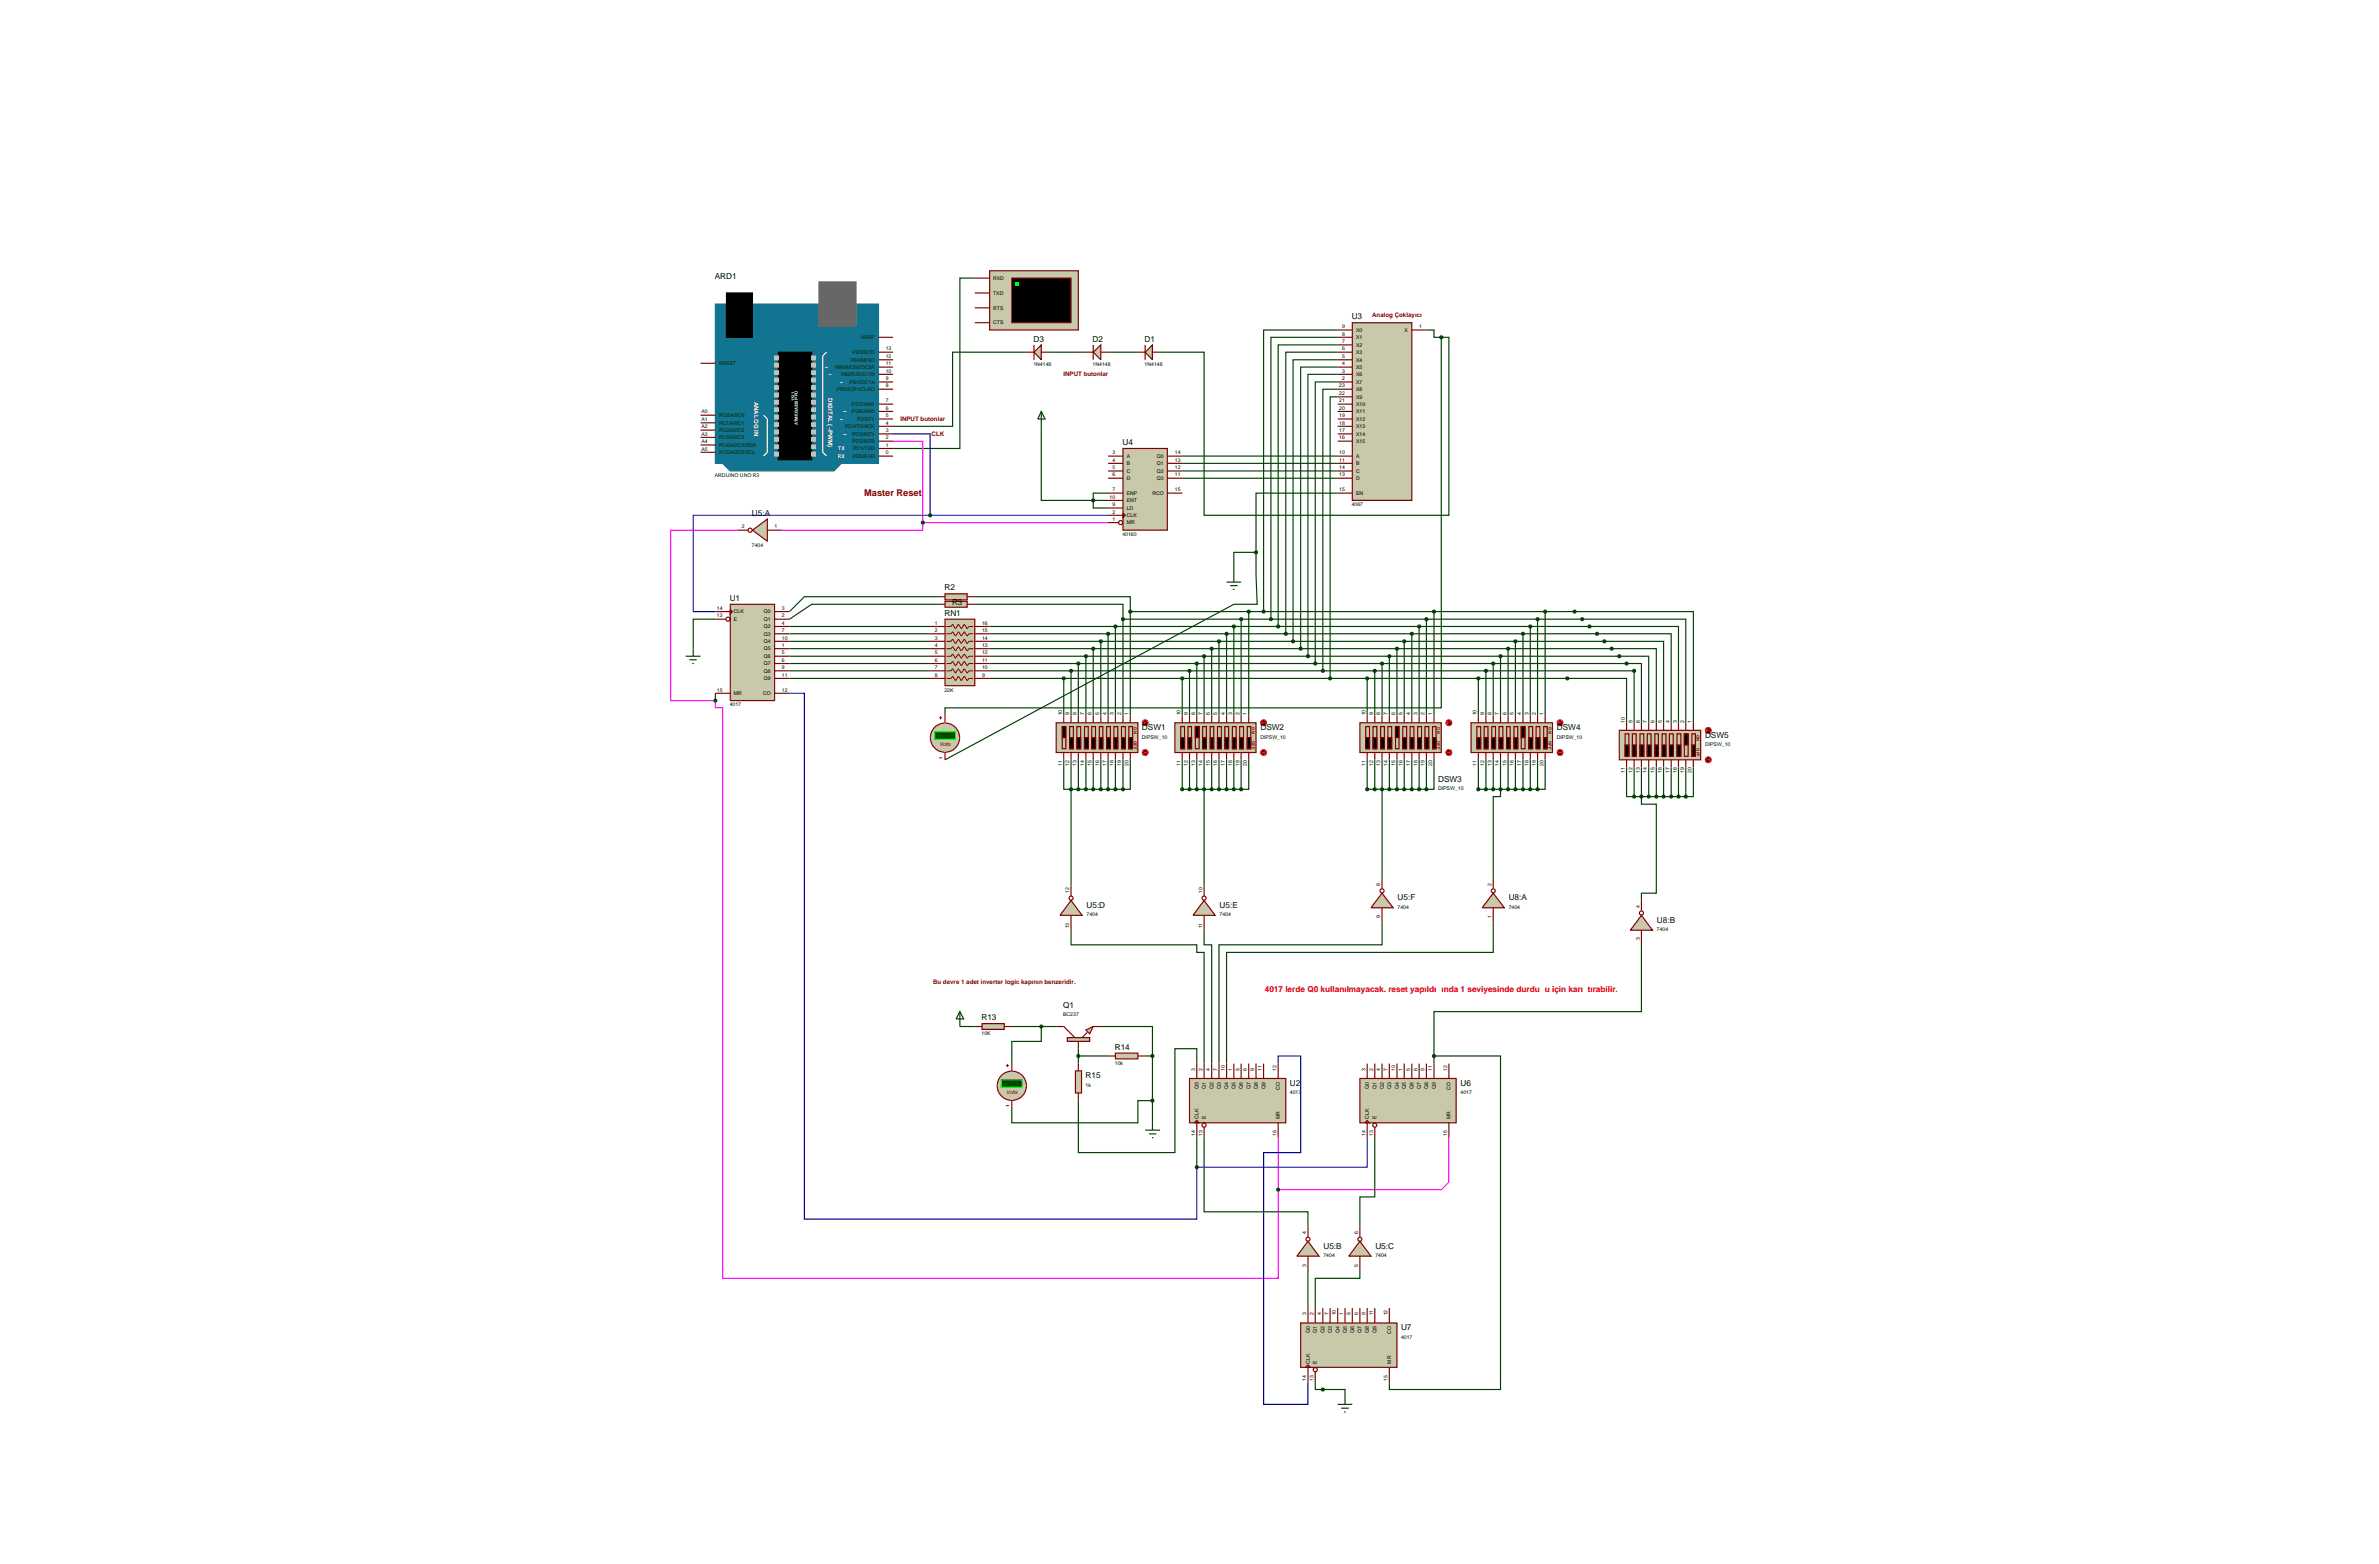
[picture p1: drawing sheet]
<svg xmlns="http://www.w3.org/2000/svg" width="815mm" height="536mm" viewBox="0 0 815 536" stroke-linecap="round" stroke-linejoin="round" font-family="sans-serif">
<defs><g id="words">
<text font-size="3.2" fill="#800000" x="296.2" y="170.1">Master Reset</text>
<g font-size="2.8">
<text x="245" y="95.5">ARD1</text>
<text x="463.3" y="109.5">U3</text>
<text x="354.2" y="117.1">D3</text>
<text x="374.5" y="117.1">D2</text>
<text x="392.3" y="117.1">D1</text>
<text x="384.7" y="152.6">U4</text>
<text x="257.7" y="176.8">U5:A</text>
<text x="323.7" y="202.4">R2</text>
<text x="250.1" y="206">U1</text>
<text x="326.3" y="207.5">R3</text>
<text x="323.7" y="211.1">RN1</text>
<text x="391.4" y="250.3">DSW1</text>
<text x="432" y="250.3">DSW2</text>
<text x="533.6" y="250.3">DSW4</text>
<text x="584.4" y="252.9">DSW5</text>
<text x="492.9" y="268.1">DSW3</text>
<text x="372.4" y="311.2">U5:D</text>
<text x="418" y="311.2">U5:E</text>
<text x="479" y="308.6">U5:F</text>
<text x="517.1" y="308.6">U8:A</text>
<text x="567.9" y="316.3">U8:B</text>
<text x="364.4" y="345.5">Q1</text>
<text x="336.4" y="349.7">R13</text>
<text x="382.1" y="359.8">R14</text>
<text x="372.1" y="369.6">R15</text>
<text x="442.1" y="372.1">U2</text>
<text x="500.6" y="372.1">U6</text>
<text x="453.6" y="428">U5:B</text>
<text x="471.4" y="428">U5:C</text>
<text x="480.2" y="456">U7</text>
</g>
<text font-size="2.8" fill="#f00" x="433.5" y="340">4017 lerde Q0 kullanılmayacak. reset yapıldığında 1 seviyesinde durduğu için karıştırabilir.</text>
<g font-size="2.1" fill="#800000">
<text x="470.3" y="108.6">Analog Çoklayıcı</text>
<text x="364.5" y="128.9">INPUT butonlar</text>
<text x="308.6" y="144.2">INPUT butonlar</text>
<text x="319.3" y="149.3">CLK</text>
<text x="319.8" y="337.1">Bu devre 1 adet inverter logic kapının benzeridir.</text>
</g>
<g font-size="2.1" fill="#fff">
<text x="282.7" y="126.4">~</text>
<text x="284" y="128.9">~</text>
<text x="287.8" y="131.5">~</text>
<text x="258.5" y="137.6" transform="rotate(90 258.5 137.6)">ANALOG IN</text>
<text x="283.9" y="136.4" transform="rotate(90 283.9 136.4)">DIGITAL (~PWM)</text>
<text x="289" y="141.6">~</text>
<text x="287.8" y="144.2">~</text>
<text x="289" y="149.3">~</text>
</g>
<g font-size="1.8">
<text x="340.4" y="95.9">RXD</text>
<text x="340.4" y="101">TXD</text>
<text x="340.4" y="106.1">RTS</text>
<text x="340.4" y="111.2">CTS</text>
<text x="460" y="112.5">9</text>
<text x="464.8" y="113.7">X0</text>
<text x="481.4" y="113.7">X</text>
<text x="486.4" y="112.5">1</text>
<text x="295.1" y="116.2">AREF</text>
<text x="460" y="115">8</text>
<text x="460" y="117.6">7</text>
<text x="464.8" y="116.2">X1</text>
<text x="464.8" y="118.8">X2</text>
<text x="246.5" y="125.1">RESET</text>
<text x="291.5" y="123.9">PB4/MISO</text>
<text x="292.3" y="121.3">PB5/SCK</text>
<text x="303.6" y="125.2">11</text>
<text x="303.6" y="122.7">12</text>
<text x="303.6" y="120.1">13</text>
<text x="354.2" y="125.3">1N4148</text>
<text x="374.5" y="125.3">1N4148</text>
<text x="392.3" y="125.3">1N4148</text>
<text x="460" y="120.1">6</text>
<text x="460" y="122.7">5</text>
<text x="460" y="125.2">4</text>
<text x="464.8" y="121.3">X3</text>
<text x="464.8" y="123.9">X4</text>
<text x="286.2" y="126.4">PB3/MOSI/OC2A</text>
<text x="288.3" y="128.9">PB2/SS/OC1B</text>
<text x="291.2" y="131.5">PB1/OC1A</text>
<text x="303.6" y="130.3">9</text>
<text x="303.6" y="127.7">10</text>
<text x="460" y="127.7">3</text>
<text x="460" y="130.3">2</text>
<text x="464.8" y="126.4">X5</text>
<text x="464.8" y="128.9">X6</text>
<text x="464.8" y="131.5">X7</text>
<text x="286.8" y="134">PB0/ICP1/CLKO</text>
<text x="303.6" y="137.9">7</text>
<text x="303.6" y="132.8">8</text>
<text x="459" y="132.8">23</text>
<text x="459" y="135.4">22</text>
<text x="459" y="137.9">21</text>
<text x="464.8" y="134">X8</text>
<text x="464.8" y="136.6">X9</text>
<text x="240.4" y="141.7">A0</text>
<text x="246.5" y="142.9">PC0/ADC0</text>
<text x="292" y="141.6">PD6/AIN0</text>
<text x="292" y="139.1">PD7/AIN1</text>
<text x="303.6" y="143">5</text>
<text x="303.6" y="140.4">6</text>
<text x="459" y="140.4">20</text>
<text x="459" y="143">19</text>
<text x="464.8" y="139.1">X10</text>
<text x="464.8" y="141.6">X11</text>
<text x="240.4" y="149.3">A3</text>
<text x="240.4" y="146.8">A2</text>
<text x="240.4" y="144.3">A1</text>
<text x="246.5" y="148">PC2/ADC2</text>
<text x="246.5" y="145.5">PC1/ADC1</text>
<text x="289.7" y="146.7">PD4/T0/XCK</text>
<text x="292.1" y="149.3">PD3/INT1</text>
<text x="293.8" y="144.2">PD5/T1</text>
<text x="303.6" y="148.1">3</text>
<text x="303.6" y="145.5">4</text>
<text x="459" y="145.5">18</text>
<text x="459" y="148.1">17</text>
<text x="464.8" y="144.2">X12</text>
<text x="464.8" y="146.7">X13</text>
<text x="464.8" y="149.3">X14</text>
<text x="240.4" y="154.4">A5</text>
<text x="240.4" y="151.9">A4</text>
<text x="246.5" y="155.6">PC5/ADC5/SCL</text>
<text x="246.5" y="153.1">PC4/ADC4/SDA</text>
<text x="246.5" y="150.5">PC3/ADC3</text>
<text x="292.1" y="151.8">PD2/INT0</text>
<text x="292.4" y="154.3">PD1/TXD</text>
<text x="303.6" y="155.7">0</text>
<text x="303.6" y="153.1">1</text>
<text x="303.6" y="150.6">2</text>
<text x="381.3" y="155.7">3</text>
<text x="402.7" y="155.7">14</text>
<text x="459" y="150.6">16</text>
<text x="459" y="155.7">10</text>
<text x="464.8" y="151.8">X15</text>
<text x="292.2" y="156.9">PD0/RXD</text>
<text x="381.3" y="158.2">4</text>
<text x="381.3" y="160.8">5</text>
<text x="386.2" y="156.9">A</text>
<text x="386.2" y="159.4">B</text>
<text x="386.2" y="162">C</text>
<text x="396.5" y="156.9">Q0</text>
<text x="396.5" y="159.4">Q1</text>
<text x="396.5" y="162">Q2</text>
<text x="402.7" y="158.2">13</text>
<text x="402.7" y="160.8">12</text>
<text x="459" y="158.2">11</text>
<text x="459" y="160.8">14</text>
<text x="464.8" y="156.9">A</text>
<text x="464.8" y="159.4">B</text>
<text x="464.8" y="162">C</text>
<text x="245" y="163.4">ARDUINO UNO R3</text>
<text x="381.3" y="163.3">6</text>
<text x="386.2" y="164.5">D</text>
<text x="396.5" y="164.5">Q3</text>
<text x="402.7" y="163.3">11</text>
<text x="459" y="163.3">13</text>
<text x="464.8" y="164.5">D</text>
<text x="380.3" y="170.9">10</text>
<text x="381.3" y="168.4">7</text>
<text x="381.3" y="173.5">9</text>
<text x="386.2" y="169.6">ENP</text>
<text x="386.2" y="172.1">ENT</text>
<text x="395" y="169.6">RCO</text>
<text x="402.7" y="168.4">15</text>
<text x="459" y="168.4">15</text>
<text x="463.3" y="173.5">4067</text>
<text x="464.8" y="169.6">EN</text>
<text x="381.3" y="176">2</text>
<text x="381.3" y="178.5">1</text>
<text x="386.2" y="174.7">LD</text>
<text x="386.2" y="177.2">CLK</text>
<text x="386.2" y="179.7">MR</text>
<text x="254.3" y="181.1">2</text>
<text x="265.5" y="181.1">1</text>
<text x="384.7" y="183.7">40160</text>
<text x="257.7" y="187.5">7404</text>
<text x="245.7" y="209">14</text>
<text x="268" y="209">3</text>
<text x="245.7" y="211.6">13</text>
<text x="251.5" y="210.2">CLK</text>
<text x="251.5" y="212.8">E</text>
<text x="261.8" y="210.2">Q0</text>
<text x="261.8" y="212.8">Q1</text>
<text x="261.8" y="215.3">Q2</text>
<text x="268" y="211.6">2</text>
<text x="268" y="214.1">4</text>
<text x="320.4" y="214.1">1</text>
<text x="336.6" y="214.1">16</text>
<text x="261.8" y="217.8">Q3</text>
<text x="261.8" y="220.4">Q4</text>
<text x="268" y="216.6">7</text>
<text x="268" y="219.2">10</text>
<text x="268" y="221.7">1</text>
<text x="320.4" y="216.6">2</text>
<text x="320.4" y="219.2">3</text>
<text x="320.4" y="221.7">4</text>
<text x="336.6" y="216.6">15</text>
<text x="336.6" y="219.2">14</text>
<text x="336.6" y="221.7">13</text>
<text x="261.8" y="222.9">Q5</text>
<text x="261.8" y="225.5">Q6</text>
<text x="261.8" y="228">Q7</text>
<text x="268" y="224.3">5</text>
<text x="268" y="226.8">6</text>
<text x="320.4" y="224.3">5</text>
<text x="320.4" y="226.8">6</text>
<text x="336.6" y="224.3">12</text>
<text x="336.6" y="226.8">11</text>
<text x="261.8" y="230.5">Q8</text>
<text x="261.8" y="233.1">Q9</text>
<text x="268" y="229.3">9</text>
<text x="268" y="231.9">11</text>
<text x="320.4" y="229.3">7</text>
<text x="320.4" y="231.9">8</text>
<text x="336.6" y="229.3">10</text>
<text x="336.6" y="231.9">9</text>
<text x="245.7" y="237">15</text>
<text x="251.5" y="238.2">MR</text>
<text x="261.6" y="238.2">CO</text>
<text x="268" y="237">12</text>
<text x="323.7" y="237">22K</text>
<text x="250.1" y="242.1">4017</text>
<text x="364" y="245.2" transform="rotate(-90 364 245.2)">10</text>
<text x="366.5" y="245.2" transform="rotate(-90 366.5 245.2)">9</text>
<text x="369" y="245.2" transform="rotate(-90 369 245.2)">8</text>
<text x="371.6" y="245.2" transform="rotate(-90 371.6 245.2)">7</text>
<text x="374.1" y="245.2" transform="rotate(-90 374.1 245.2)">6</text>
<text x="376.7" y="245.2" transform="rotate(-90 376.7 245.2)">5</text>
<text x="379.2" y="245.2" transform="rotate(-90 379.2 245.2)">4</text>
<text x="381.7" y="245.2" transform="rotate(-90 381.7 245.2)">3</text>
<text x="384.3" y="245.2" transform="rotate(-90 384.3 245.2)">2</text>
<text x="386.8" y="245.2" transform="rotate(-90 386.8 245.2)">1</text>
<text x="404.6" y="245.2" transform="rotate(-90 404.6 245.2)">10</text>
<text x="407.1" y="245.2" transform="rotate(-90 407.1 245.2)">9</text>
<text x="409.6" y="245.2" transform="rotate(-90 409.6 245.2)">8</text>
<text x="412.1" y="245.2" transform="rotate(-90 412.1 245.2)">7</text>
<text x="414.7" y="245.2" transform="rotate(-90 414.7 245.2)">6</text>
<text x="417.2" y="245.2" transform="rotate(-90 417.2 245.2)">5</text>
<text x="419.8" y="245.2" transform="rotate(-90 419.8 245.2)">4</text>
<text x="422.3" y="245.2" transform="rotate(-90 422.3 245.2)">3</text>
<text x="424.8" y="245.2" transform="rotate(-90 424.8 245.2)">2</text>
<text x="427.4" y="245.2" transform="rotate(-90 427.4 245.2)">1</text>
<text x="468" y="245.2" transform="rotate(-90 468 245.2)">10</text>
<text x="470.6" y="245.2" transform="rotate(-90 470.6 245.2)">9</text>
<text x="473.1" y="245.2" transform="rotate(-90 473.1 245.2)">8</text>
<text x="475.6" y="245.2" transform="rotate(-90 475.6 245.2)">7</text>
<text x="478.2" y="245.2" transform="rotate(-90 478.2 245.2)">6</text>
<text x="480.7" y="245.2" transform="rotate(-90 480.7 245.2)">5</text>
<text x="483.3" y="245.2" transform="rotate(-90 483.3 245.2)">4</text>
<text x="485.8" y="245.2" transform="rotate(-90 485.8 245.2)">3</text>
<text x="488.3" y="245.2" transform="rotate(-90 488.3 245.2)">2</text>
<text x="490.9" y="245.2" transform="rotate(-90 490.9 245.2)">1</text>
<text x="506.1" y="245.2" transform="rotate(-90 506.1 245.2)">10</text>
<text x="508.7" y="245.2" transform="rotate(-90 508.7 245.2)">9</text>
<text x="511.2" y="245.2" transform="rotate(-90 511.2 245.2)">8</text>
<text x="513.7" y="245.2" transform="rotate(-90 513.7 245.2)">7</text>
<text x="516.3" y="245.2" transform="rotate(-90 516.3 245.2)">6</text>
<text x="518.8" y="245.2" transform="rotate(-90 518.8 245.2)">5</text>
<text x="521.4" y="245.2" transform="rotate(-90 521.4 245.2)">4</text>
<text x="523.9" y="245.2" transform="rotate(-90 523.9 245.2)">3</text>
<text x="526.4" y="245.2" transform="rotate(-90 526.4 245.2)">2</text>
<text x="529" y="245.2" transform="rotate(-90 529 245.2)">1</text>
<text x="556.9" y="247.7" transform="rotate(-90 556.9 247.7)">10</text>
<text x="559.5" y="247.7" transform="rotate(-90 559.5 247.7)">9</text>
<text x="562" y="247.7" transform="rotate(-90 562 247.7)">8</text>
<text x="564.5" y="247.7" transform="rotate(-90 564.5 247.7)">7</text>
<text x="567.1" y="247.7" transform="rotate(-90 567.1 247.7)">6</text>
<text x="569.6" y="247.7" transform="rotate(-90 569.6 247.7)">5</text>
<text x="572.2" y="247.7" transform="rotate(-90 572.2 247.7)">4</text>
<text x="574.7" y="247.7" transform="rotate(-90 574.7 247.7)">3</text>
<text x="577.2" y="247.7" transform="rotate(-90 577.2 247.7)">2</text>
<text x="579.8" y="247.7" transform="rotate(-90 579.8 247.7)">1</text>
<text x="391.4" y="253.1">DIPSW_10</text>
<text x="432" y="253.1">DIPSW_10</text>
<text x="533.6" y="253.1">DIPSW_10</text>
<text x="584.4" y="255.7">DIPSW_10</text>
<text x="364" y="262.4" transform="rotate(-90 364 262.4)">11</text>
<text x="366.5" y="262.4" transform="rotate(-90 366.5 262.4)">12</text>
<text x="369" y="262.4" transform="rotate(-90 369 262.4)">13</text>
<text x="371.6" y="262.4" transform="rotate(-90 371.6 262.4)">14</text>
<text x="374.1" y="262.4" transform="rotate(-90 374.1 262.4)">15</text>
<text x="376.7" y="262.4" transform="rotate(-90 376.7 262.4)">16</text>
<text x="379.2" y="262.4" transform="rotate(-90 379.2 262.4)">17</text>
<text x="381.7" y="262.4" transform="rotate(-90 381.7 262.4)">18</text>
<text x="384.3" y="262.4" transform="rotate(-90 384.3 262.4)">19</text>
<text x="386.8" y="262.4" transform="rotate(-90 386.8 262.4)">20</text>
<text x="404.6" y="262.4" transform="rotate(-90 404.6 262.4)">11</text>
<text x="407.1" y="262.4" transform="rotate(-90 407.1 262.4)">12</text>
<text x="409.6" y="262.4" transform="rotate(-90 409.6 262.4)">13</text>
<text x="412.1" y="262.4" transform="rotate(-90 412.1 262.4)">14</text>
<text x="414.7" y="262.4" transform="rotate(-90 414.7 262.4)">15</text>
<text x="417.2" y="262.4" transform="rotate(-90 417.2 262.4)">16</text>
<text x="419.8" y="262.4" transform="rotate(-90 419.8 262.4)">17</text>
<text x="422.3" y="262.4" transform="rotate(-90 422.3 262.4)">18</text>
<text x="424.8" y="262.4" transform="rotate(-90 424.8 262.4)">19</text>
<text x="427.4" y="262.4" transform="rotate(-90 427.4 262.4)">20</text>
<text x="468" y="262.4" transform="rotate(-90 468 262.4)">11</text>
<text x="470.6" y="262.4" transform="rotate(-90 470.6 262.4)">12</text>
<text x="473.1" y="262.4" transform="rotate(-90 473.1 262.4)">13</text>
<text x="475.6" y="262.4" transform="rotate(-90 475.6 262.4)">14</text>
<text x="478.2" y="262.4" transform="rotate(-90 478.2 262.4)">15</text>
<text x="480.7" y="262.4" transform="rotate(-90 480.7 262.4)">16</text>
<text x="483.3" y="262.4" transform="rotate(-90 483.3 262.4)">17</text>
<text x="485.8" y="262.4" transform="rotate(-90 485.8 262.4)">18</text>
<text x="488.3" y="262.4" transform="rotate(-90 488.3 262.4)">19</text>
<text x="490.9" y="262.4" transform="rotate(-90 490.9 262.4)">20</text>
<text x="506.1" y="262.4" transform="rotate(-90 506.1 262.4)">11</text>
<text x="508.7" y="262.4" transform="rotate(-90 508.7 262.4)">12</text>
<text x="511.2" y="262.4" transform="rotate(-90 511.2 262.4)">13</text>
<text x="513.7" y="262.4" transform="rotate(-90 513.7 262.4)">14</text>
<text x="516.3" y="262.4" transform="rotate(-90 516.3 262.4)">15</text>
<text x="518.8" y="262.4" transform="rotate(-90 518.8 262.4)">16</text>
<text x="521.4" y="262.4" transform="rotate(-90 521.4 262.4)">17</text>
<text x="523.9" y="262.4" transform="rotate(-90 523.9 262.4)">18</text>
<text x="526.4" y="262.4" transform="rotate(-90 526.4 262.4)">19</text>
<text x="529" y="262.4" transform="rotate(-90 529 262.4)">20</text>
<text x="556.9" y="265" transform="rotate(-90 556.9 265)">11</text>
<text x="559.5" y="265" transform="rotate(-90 559.5 265)">12</text>
<text x="562" y="265" transform="rotate(-90 562 265)">13</text>
<text x="564.5" y="265" transform="rotate(-90 564.5 265)">14</text>
<text x="567.1" y="265" transform="rotate(-90 567.1 265)">15</text>
<text x="569.6" y="265" transform="rotate(-90 569.6 265)">16</text>
<text x="572.2" y="265" transform="rotate(-90 572.2 265)">17</text>
<text x="574.7" y="265" transform="rotate(-90 574.7 265)">18</text>
<text x="577.2" y="265" transform="rotate(-90 577.2 265)">19</text>
<text x="579.8" y="265" transform="rotate(-90 579.8 265)">20</text>
<text x="492.9" y="270.8">DIPSW_10</text>
<text x="473.1" y="303.5" transform="rotate(-90 473.1 303.5)">8</text>
<text x="511.2" y="303.5" transform="rotate(-90 511.2 303.5)">2</text>
<text x="366.5" y="306.1" transform="rotate(-90 366.5 306.1)">12</text>
<text x="412.1" y="306.1" transform="rotate(-90 412.1 306.1)">10</text>
<text x="479" y="311.5">7404</text>
<text x="517.1" y="311.5">7404</text>
<text x="562" y="311.1" transform="rotate(-90 562 311.1)">4</text>
<text x="372.4" y="314">7404</text>
<text x="418" y="314">7404</text>
<text x="473.1" y="314.7" transform="rotate(-90 473.1 314.7)">9</text>
<text x="511.2" y="314.7" transform="rotate(-90 511.2 314.7)">1</text>
<text x="366.5" y="318.2" transform="rotate(-90 366.5 318.2)">13</text>
<text x="412.1" y="318.2" transform="rotate(-90 412.1 318.2)">11</text>
<text x="562" y="322.3" transform="rotate(-90 562 322.3)">3</text>
<text x="567.9" y="319.1">7404</text>
<text x="364.4" y="348.3">BC237</text>
<text x="336.4" y="354.8">10K</text>
<text x="382.1" y="364.9">10k</text>
<text x="409.6" y="367" transform="rotate(-90 409.6 367)">3</text>
<text x="412.1" y="367" transform="rotate(-90 412.1 367)">2</text>
<text x="414.7" y="367" transform="rotate(-90 414.7 367)">4</text>
<text x="417.2" y="367" transform="rotate(-90 417.2 367)">7</text>
<text x="419.8" y="367" transform="rotate(-90 419.8 367)">10</text>
<text x="422.3" y="367" transform="rotate(-90 422.3 367)">1</text>
<text x="424.8" y="367" transform="rotate(-90 424.8 367)">5</text>
<text x="427.4" y="367" transform="rotate(-90 427.4 367)">6</text>
<text x="429.9" y="367" transform="rotate(-90 429.9 367)">9</text>
<text x="432.5" y="367" transform="rotate(-90 432.5 367)">11</text>
<text x="437.5" y="367" transform="rotate(-90 437.5 367)">12</text>
<text x="468" y="367" transform="rotate(-90 468 367)">3</text>
<text x="470.6" y="367" transform="rotate(-90 470.6 367)">2</text>
<text x="473.1" y="367" transform="rotate(-90 473.1 367)">4</text>
<text x="475.6" y="367" transform="rotate(-90 475.6 367)">7</text>
<text x="478.2" y="367" transform="rotate(-90 478.2 367)">10</text>
<text x="480.7" y="367" transform="rotate(-90 480.7 367)">1</text>
<text x="483.3" y="367" transform="rotate(-90 483.3 367)">5</text>
<text x="485.8" y="367" transform="rotate(-90 485.8 367)">6</text>
<text x="488.3" y="367" transform="rotate(-90 488.3 367)">9</text>
<text x="490.9" y="367" transform="rotate(-90 490.9 367)">11</text>
<text x="496" y="367" transform="rotate(-90 496 367)">12</text>
<text x="372.1" y="372.4">1k</text>
<text x="410.8" y="373.2" transform="rotate(-90 410.8 373.2)">Q0</text>
<text x="413.3" y="373.2" transform="rotate(-90 413.3 373.2)">Q1</text>
<text x="415.9" y="373.2" transform="rotate(-90 415.9 373.2)">Q2</text>
<text x="418.4" y="373.2" transform="rotate(-90 418.4 373.2)">Q3</text>
<text x="421" y="373.2" transform="rotate(-90 421 373.2)">Q4</text>
<text x="423.5" y="373.2" transform="rotate(-90 423.5 373.2)">Q5</text>
<text x="426" y="373.2" transform="rotate(-90 426 373.2)">Q6</text>
<text x="428.6" y="373.2" transform="rotate(-90 428.6 373.2)">Q7</text>
<text x="431.1" y="373.2" transform="rotate(-90 431.1 373.2)">Q8</text>
<text x="433.7" y="373.2" transform="rotate(-90 433.7 373.2)">Q9</text>
<text x="438.7" y="373.4" transform="rotate(-90 438.7 373.4)">CO</text>
<text x="442.1" y="375">4017</text>
<text x="469.2" y="373.2" transform="rotate(-90 469.2 373.2)">Q0</text>
<text x="471.8" y="373.2" transform="rotate(-90 471.8 373.2)">Q1</text>
<text x="474.3" y="373.2" transform="rotate(-90 474.3 373.2)">Q2</text>
<text x="476.8" y="373.2" transform="rotate(-90 476.8 373.2)">Q3</text>
<text x="479.4" y="373.2" transform="rotate(-90 479.4 373.2)">Q4</text>
<text x="481.9" y="373.2" transform="rotate(-90 481.9 373.2)">Q5</text>
<text x="484.5" y="373.2" transform="rotate(-90 484.5 373.2)">Q6</text>
<text x="487" y="373.2" transform="rotate(-90 487 373.2)">Q7</text>
<text x="489.5" y="373.2" transform="rotate(-90 489.5 373.2)">Q8</text>
<text x="492.1" y="373.2" transform="rotate(-90 492.1 373.2)">Q9</text>
<text x="497.2" y="373.4" transform="rotate(-90 497.2 373.4)">CO</text>
<text x="500.6" y="375">4017</text>
<text x="410.8" y="383.5" transform="rotate(-90 410.8 383.5)">CLK</text>
<text x="413.3" y="383.5" transform="rotate(-90 413.3 383.5)">E</text>
<text x="438.7" y="383.5" transform="rotate(-90 438.7 383.5)">MR</text>
<text x="469.2" y="383.5" transform="rotate(-90 469.2 383.5)">CLK</text>
<text x="471.8" y="383.5" transform="rotate(-90 471.8 383.5)">E</text>
<text x="497.2" y="383.5" transform="rotate(-90 497.2 383.5)">MR</text>
<text x="409.6" y="389.3" transform="rotate(-90 409.6 389.3)">14</text>
<text x="412.1" y="389.3" transform="rotate(-90 412.1 389.3)">13</text>
<text x="437.5" y="389.3" transform="rotate(-90 437.5 389.3)">15</text>
<text x="468" y="389.3" transform="rotate(-90 468 389.3)">14</text>
<text x="470.6" y="389.3" transform="rotate(-90 470.6 389.3)">13</text>
<text x="496" y="389.3" transform="rotate(-90 496 389.3)">15</text>
<text x="447.7" y="422.9" transform="rotate(-90 447.7 422.9)">4</text>
<text x="465.5" y="422.9" transform="rotate(-90 465.5 422.9)">6</text>
<text x="453.6" y="430.8">7404</text>
<text x="471.4" y="430.8">7404</text>
<text x="447.7" y="434.1" transform="rotate(-90 447.7 434.1)">3</text>
<text x="465.5" y="434.1" transform="rotate(-90 465.5 434.1)">5</text>
<text x="447.7" y="450.8" transform="rotate(-90 447.7 450.8)">3</text>
<text x="450.2" y="450.8" transform="rotate(-90 450.2 450.8)">2</text>
<text x="452.8" y="450.8" transform="rotate(-90 452.8 450.8)">4</text>
<text x="455.3" y="450.8" transform="rotate(-90 455.3 450.8)">7</text>
<text x="457.9" y="450.8" transform="rotate(-90 457.9 450.8)">10</text>
<text x="460.4" y="450.8" transform="rotate(-90 460.4 450.8)">1</text>
<text x="462.9" y="450.8" transform="rotate(-90 462.9 450.8)">5</text>
<text x="465.5" y="450.8" transform="rotate(-90 465.5 450.8)">6</text>
<text x="468" y="450.8" transform="rotate(-90 468 450.8)">9</text>
<text x="470.6" y="450.8" transform="rotate(-90 470.6 450.8)">11</text>
<text x="475.6" y="450.8" transform="rotate(-90 475.6 450.8)">12</text>
<text x="448.9" y="457" transform="rotate(-90 448.9 457)">Q0</text>
<text x="451.4" y="457" transform="rotate(-90 451.4 457)">Q1</text>
<text x="454" y="457" transform="rotate(-90 454 457)">Q2</text>
<text x="456.5" y="457" transform="rotate(-90 456.5 457)">Q3</text>
<text x="459.1" y="457" transform="rotate(-90 459.1 457)">Q4</text>
<text x="461.6" y="457" transform="rotate(-90 461.6 457)">Q5</text>
<text x="464.1" y="457" transform="rotate(-90 464.1 457)">Q6</text>
<text x="466.7" y="457" transform="rotate(-90 466.7 457)">Q7</text>
<text x="469.2" y="457" transform="rotate(-90 469.2 457)">Q8</text>
<text x="471.8" y="457" transform="rotate(-90 471.8 457)">Q9</text>
<text x="476.8" y="457.2" transform="rotate(-90 476.8 457.2)">CO</text>
<text x="480.2" y="458.8">4017</text>
<text x="448.9" y="467.3" transform="rotate(-90 448.9 467.3)">CLK</text>
<text x="451.4" y="467.3" transform="rotate(-90 451.4 467.3)">E</text>
<text x="476.8" y="467.3" transform="rotate(-90 476.8 467.3)">MR</text>
<text x="447.7" y="473.2" transform="rotate(-90 447.7 473.2)">14</text>
<text x="450.2" y="473.2" transform="rotate(-90 450.2 473.2)">13</text>
<text x="475.6" y="473.2" transform="rotate(-90 475.6 473.2)">15</text>
</g>
<g font-size="1.8" fill="#fff">
<text x="287.3" y="154.3">TX</text>
<text x="287.2" y="156.9">RX</text>
</g>
<g font-size="1.8" fill="#008000">
<text x="321.7" y="252.6">+88.8</text>
<text x="344.6" y="371.9">+88.8</text>
</g>
<g font-size="1.8" fill="#800000">
<text x="322" y="255.7">Volts</text>
<text x="344.9" y="375">Volts</text>
</g>
<g font-size="1.4" fill="#fff">
<text x="272.3" y="137.5" transform="rotate(-90 272.3 137.5)">1121</text>
<text x="273.5" y="145.7" transform="rotate(-90 273.5 145.7)">ATMEGA328P-PU</text>
</g>
<g font-size="1.4" fill="#800000">
<text x="388.6" y="249.3" transform="rotate(90 388.6 249.3)">ON</text>
<text x="429.1" y="249.3" transform="rotate(90 429.1 249.3)">ON</text>
<text x="492.6" y="249.3" transform="rotate(90 492.6 249.3)">ON</text>
<text x="530.7" y="249.3" transform="rotate(90 530.7 249.3)">ON</text>
<text x="581.5" y="251.8" transform="rotate(90 581.5 251.8)">ON</text>
<text x="388.6" y="253.9" transform="rotate(90 388.6 253.9)">OFF</text>
<text x="429.1" y="253.9" transform="rotate(90 429.1 253.9)">OFF</text>
<text x="492.6" y="253.9" transform="rotate(90 492.6 253.9)">OFF</text>
<text x="530.7" y="253.9" transform="rotate(90 530.7 253.9)">OFF</text>
<text x="581.5" y="256.5" transform="rotate(90 581.5 256.5)">OFF</text>
</g>
</g></defs>
<g fill="none" stroke="#004000" stroke-width=".4">
<path d="M334.1 95.3h-5.1v58.4h-22.9M458.5 118.2h-20.4v96.5M458.5 115.6h-22.9v96.6M458.5 113.1h-25.4v96.5M488.9 113.1h2.6v2.5h2.5M494 115.6v127h-170.1v2.6M494 115.6h2.6v61h-83.9v-55.9h-15.1M351.9 120.7h-25.4v25.4h-20.4M359.5 120.7h12.7M379.8 120.7h10.2M458.5 136h-2.6v96.5M458.5 133.4h-5.1v96.5"/>
<path d="M458.5 130.9h-7.7v96.5M458.5 128.3h-10.2v96.6M458.5 125.8h-12.7v96.5M458.5 123.3h-15.3v96.5M458.5 120.7h-17.8v96.5M356.9 146.1v25.4h17.8M405.2 156.3h53.3M405.2 158.8h53.3M374.7 171.5v2.6h5.1M374.7 171.5h5.1M379.8 169h-5.1v2.5M405.2 161.4h53.3"/>
<path d="M405.2 163.9h53.3M458.5 169h-28v20.3M430.5 189.3l.4 17.8h-8l-99 53.3M430.5 189.3h-7.6v7.6M245.2 212.2h-7.6v10.1M270.6 217.2h48.2M270.6 214.7h48.2M270.6 219.8h48.2M321.4 204.5h-45.7l-5.1 5.1M321.4 207.1h-43.2l-7.6 5.1M334.1 204.5h53.3v5.1M334.1 207.1h50.8v5.1"/>
<path d="M339.2 214.7h236.1v33M339.2 217.2h233.6v30.5M339.2 219.8h231v27.9M377.3 219.8v25.4M379.8 217.2v28M382.3 214.7v30.5M384.9 212.2h192.9v35.5M384.9 212.2v33M387.4 209.6h193v38.1M387.4 209.6v35.6M417.8 219.8v25.4M420.4 217.2v28"/>
<path d="M422.9 214.7v30.5M425.4 212.2v33M428 209.6v35.6M481.3 219.8v25.4M483.9 217.2v28M486.4 214.7v30.5M488.9 212.2v33M491.5 209.6v35.6M519.4 219.8v25.4M522 217.2v28M524.5 214.7v30.5M527 212.2v33"/>
<path d="M529.6 209.6v35.6M245.2 237.6v2.5M270.6 222.3h48.2M270.6 224.9h48.2M270.6 227.4h48.2M270.6 229.9h48.2M270.6 232.5h48.2M339.2 222.3h228.5v25.4M339.2 224.9h225.9v22.8M339.2 227.4h223.4v20.3M339.2 232.5h218.3v15.2M339.2 229.9h220.9v17.8"/>
<path d="M364.6 232.5v12.7M367.1 229.9v15.3M369.6 227.4v17.8M372.2 224.9v20.3M374.7 222.3v22.9M405.2 232.5v12.7M407.7 229.9v15.3M410.2 227.4v17.8M412.7 224.9v20.3M415.3 222.3v22.9M468.6 232.5v12.7M471.2 229.9v15.3"/>
<path d="M473.7 227.4v17.8M476.2 224.9v20.3M478.8 222.3v22.9M506.7 232.5v12.7M509.3 229.9v15.3M511.8 227.4v17.8M514.3 224.9v20.3M516.9 222.3v22.9M364.6 260.4v10.1h20.3M367.1 260.4v43.1M369.6 260.4v10.1M372.2 260.4v10.1"/>
<path d="M374.7 260.4v10.1M377.3 260.4v10.1M379.8 260.4v10.1M382.3 260.4v10.1M384.9 260.4v10.1M387.4 260.4v10.1h-2.5M405.2 260.4v10.1h20.2M407.7 260.4v10.1M410.2 260.4v10.1M412.7 260.4v43.1M415.3 260.4v10.1M417.8 260.4v10.1"/>
<path d="M420.4 260.4v10.1M422.9 260.4v10.1M425.4 260.4v10.1M428 260.4v10.1h-2.6M468.6 260.4v10.1h20.3M471.2 260.4v10.1M473.7 260.4v40.6M476.2 260.4v10.1M478.8 260.4v10.1M481.3 260.4v10.1M483.9 260.4v10.1M486.4 260.4v10.1"/>
<path d="M488.9 260.4v10.1M491.5 260.4v10.1h-2.6M506.7 260.4v10.1h20.3M509.3 260.4v10.1M511.8 260.4v10.1M514.3 260.4v12.6h-2.5v28M516.9 260.4v10.1M519.4 260.4v10.1M522 260.4v10.1M524.5 260.4v10.1M527 260.4v10.1M529.6 260.4v10.1h-2.6"/>
<path d="M557.5 263v10h2.6M560.1 263v10M560.1 273h17.7M562.6 263v12.6h5.1v30.5h-5.1v2.5M565.1 263v10M567.7 263v10M570.2 263v10M572.8 263v10M575.3 263v10M577.8 263v10M580.4 263v10h-2.6M367.1 318.8v5h43.1v2.6h2.5v38.1"/>
<path d="M412.7 318.8v5h2.6v40.7M473.7 316.2v7.6h-55.9v40.7M511.8 316.2v10.2h-91.4v38.1M562.6 323.8v22.9h-71.1v15.2M329 351.8h5.1M346.8 351.8h15.2M356.9 351.8v5.1h-10.1v7.6M369.6 359.4v5.1M377.3 351.8h17.7v10.1M369.6 361.9h10.2M392.5 361.9h2.5M395 377.2h-5v7.6h-43.2v-5.1"/>
<path d="M395 361.9v22.9M410.2 364.5v-5.1h-7.5v35.6h-33.1v-17.8M491.5 361.9h22.8v114.3h-38.1v-2.5M491.5 361.9v2.6M410.2 389.9v10.1M412.7 389.9v25.4h35.6v5.1M471.2 389.9v20.3h-5.1v10.2M448.3 435.6v12.7M466.1 435.6v2.5h-15.3v10.2M450.8 473.7v2.5h10.2v2.6"/>
</g>
<path d="M306.1 151.2h10.2v27.9M316.3 179.1v2.6h-48.3M316.3 179.1h63.5M252.8 181.7h-22.9v58.4h15.3v2.5h2.5v195.5h190.4v-30.4M438.1 389.9v17.8M496.6 389.9v15.2l-2.6 2.6h-55.9" fill="none" stroke="#f0f" stroke-width=".4"/>
<path d="M306.1 148.7h12.7v27.9M318.8 176.6h-81.2v33h7.6M318.8 176.6h61M270.6 237.6h5.1v180.2h134.5v-17.8h58.4v-10.1" fill="none" stroke="#00f" stroke-width=".4"/>
<path d="M438.1 364.5v-2.6h7.7v33.1h-12.7v86.3h15.2v-7.6" fill="none" stroke="#000080" stroke-width=".4"/>
<path d="M339.2 92.8h30.4v20.3h-30.4z" fill="#c8c8aa" stroke="#800000" stroke-width=".4"/>
<path d="M346.8 95.3h20.3v15.3h-20.3z" fill="#000" stroke="#800000" stroke-width=".34"/>
<path d="M348.1 96.6h1.2v1.3h-1.2z" fill="#0f0"/>
<path d="M334.1 95.3h5.1M334.1 105.5h5.1M334.1 100.4h5.1M334.1 110.6h5.1" fill="none" stroke="#800000" stroke-width=".4"/>
<path d="M250.3 207.1h15.2v33h-15.2z" fill="#c8c8aa" stroke="#800000" stroke-width=".4"/>
<g fill="none" stroke="#800000" stroke-width=".4">
<path d="M245.2 209.6h5.1M245.2 212.2h3.5M250.3 208.9l.7 .7-.7 .8zM265.5 209.6h5.1M265.5 212.2h5.1M265.5 214.7h5.1M265.5 217.2h5.1M265.5 219.8h5.1M245.2 237.6h5.1M265.5 237.6h5.1M265.5 222.3h5.1M265.5 224.9h5.1"/>
<path d="M265.5 227.4h5.1M265.5 229.9h5.1M265.5 232.5h5.1"/>
<circle cx="249.5" cy="212.2" r=".7"/>
</g>
<path d="M407.7 369.6h33v15.2h-33z" fill="#c8c8aa" stroke="#800000" stroke-width=".4"/>
<g fill="none" stroke="#800000" stroke-width=".4">
<path d="M410.2 364.5v5.1M412.7 364.5v5.1M415.3 364.5v5.1M417.8 364.5v5.1M420.4 364.5v5.1M422.9 364.5v5.1M425.4 364.5v5.1M428 364.5v5.1M430.5 364.5v5.1M433.1 364.5v5.1M438.1 364.5v5.1M410.2 384l.8 .8h-1.6z"/>
<path d="M410.2 384.8v5.1M412.7 386.3v3.6M438.1 384.8v5.1"/>
<circle cx="412.7" cy="385.6" r=".7"/>
</g>
<path d="M362 247.7h28v10.2h-28z" fill="#c8c8aa" stroke="#800000" stroke-width=".4"/>
<g fill="none" stroke="#800000" stroke-width=".4">
<path d="M364.1 249h1.2v7.6h-1.2zM364.6 245.2v2.5M364.6 257.9v2.5M366.6 249h1.3v7.6h-1.3zM367.1 245.2v2.5M367.1 257.9v2.5M369.1 249h1.3v7.6h-1.3zM369.6 245.2v2.5M369.6 257.9v2.5M371.7 249h1.3v7.6h-1.3zM372.2 245.2v2.5M372.2 257.9v2.5"/>
<path d="M374.2 249h1.3v7.6h-1.3zM374.7 245.2v2.5M374.7 257.9v2.5M376.8 249h1.2v7.6h-1.2zM377.3 245.2v2.5M377.3 257.9v2.5M379.3 249h1.3v7.6h-1.3zM379.8 245.2v2.5M379.8 257.9v2.5M381.8 249h1.3v7.6h-1.3zM382.3 245.2v2.5M382.3 257.9v2.5"/>
<path d="M384.4 249h1.3v7.6h-1.3zM384.9 245.2v2.5M384.9 257.9v2.5M386.9 249h1.3v7.6h-1.3zM387.4 245.2v2.5M387.4 257.9v2.5"/>
</g>
<path d="M364.1 249h1.2v3.8h-1.2zM366.6 252.8h1.3v3.8h-1.3zM369.1 252.8h1.3v3.8h-1.3zM371.7 252.8h1.3v3.8h-1.3zM374.2 252.8h1.3v3.8h-1.3zM376.8 252.8h1.2v3.8h-1.2zM379.3 252.8h1.3v3.8h-1.3zM381.8 252.8h1.3v3.8h-1.3zM384.4 252.8h1.3v3.8h-1.3zM386.9 252.8h1.3v3.8h-1.3z" fill="#000" stroke="#800000" stroke-width=".4"/>
<path d="M391.8 257.2l.7-.3-1 1zM392.5 256.9a.94 .94 0 0 1 1 1zM393.5 257.9a.94 .94 0 0 1-1 1zM391.5 257.9l1 1a.94 .94 0 0 1-1-1z" fill="#400000" stroke="#f00" stroke-width=".34"/>
<path d="M392.5 256.9l1 1-1 1-1-1z" fill="#400000"/>
<path d="M392 257.9h1M392.8 257.6l.2 .3M393 257.9l-.2 .2" fill="none" stroke="#f00" stroke-width=".34"/>
<path d="M391.8 247l.7-.3-1 1zM392.5 246.7a.94 .94 0 0 1 1 1zM392.5 248.7l1-1a.94 .94 0 0 1-1 1zM391.5 247.7l1 1a.94 .94 0 0 1-1-1z" fill="#400000" stroke="#f00" stroke-width=".34"/>
<path d="M392.5 246.7l1 1-1 1-1-1z" fill="#400000"/>
<path d="M392 247.7l.3 .3M392 247.7h1M392.3 247.5l-.3 .2" fill="none" stroke="#f00" stroke-width=".34"/>
<path d="M366.8 270.1l.3-.1-.5 .5zM367.1 270l.5 .5zM367.1 271l.5-.5zM366.6 270.5l.5 .5z" fill="#004000" stroke="#004000" stroke-width=".4"/>
<path d="M367.1 270l.5 .5-.5 .5-.5-.5z" fill="#004000"/>
<path d="M369.3 270.1l.3-.1-.5 .5zM369.6 270l.5 .5zM370.1 270.5l-.5 .5zM369.1 270.5l.5 .5z" fill="#004000" stroke="#004000" stroke-width=".4"/>
<path d="M369.6 270l.5 .5-.5 .5-.5-.5z" fill="#004000"/>
<path d="M371.9 270.1l.3-.1-.5 .5zM372.2 270l.5 .5zM372.7 270.5l-.5 .5zM371.7 270.5l.5 .5z" fill="#004000" stroke="#004000" stroke-width=".4"/>
<path d="M372.2 270l.5 .5-.5 .5-.5-.5z" fill="#004000"/>
<path d="M374.4 270.1l.3-.1-.5 .5zM374.7 270l.5 .5zM375.2 270.5l-.5 .5zM374.2 270.5l.5 .5z" fill="#004000" stroke="#004000" stroke-width=".4"/>
<path d="M374.2 270.5l.5-.5 .5 .5-.5 .5z" fill="#004000"/>
<path d="M377 270.1l.3-.1-.5 .5zM377.3 270l.5 .5zM377.8 270.5l-.5 .5zM376.8 270.5l.5 .5z" fill="#004000" stroke="#004000" stroke-width=".4"/>
<path d="M376.8 270.5l.5-.5 .5 .5-.5 .5z" fill="#004000"/>
<path d="M379.5 270.1l.3-.1-.5 .5zM379.8 270l.5 .5zM379.8 271l.5-.5zM379.3 270.5l.5 .5z" fill="#004000" stroke="#004000" stroke-width=".4"/>
<path d="M379.8 270l.5 .5-.5 .5-.5-.5z" fill="#004000"/>
<path d="M382 270.1l.3-.1-.5 .5zM382.3 270l.5 .5zM382.8 270.5l-.5 .5zM381.8 270.5l.5 .5z" fill="#004000" stroke="#004000" stroke-width=".4"/>
<path d="M382.3 270l.5 .5-.5 .5-.5-.5z" fill="#004000"/>
<path d="M384.6 270.1l.3-.1-.5 .5zM384.9 270l.5 .5zM385.4 270.5l-.5 .5zM384.4 270.5l.5 .5z" fill="#004000" stroke="#004000" stroke-width=".4"/>
<path d="M384.9 270l.5 .5-.5 .5-.5-.5z" fill="#004000"/>
<path d="M402.7 247.7h27.8v10.2h-27.8z" fill="#c8c8aa" stroke="#800000" stroke-width=".4"/>
<g fill="none" stroke="#800000" stroke-width=".4">
<path d="M404.7 249h1.3v7.6h-1.3zM405.2 245.2v2.5M405.2 257.9v2.5M407.2 249h1.2v7.6h-1.2zM407.7 245.2v2.5M407.7 257.9v2.5M409.7 249h1.3v7.6h-1.3zM410.2 245.2v2.5M410.2 257.9v2.5M412.2 249h1.3v7.6h-1.3zM412.7 245.2v2.5M412.7 257.9v2.5"/>
<path d="M414.8 249h1.2v7.6h-1.2zM415.3 245.2v2.5M415.3 257.9v2.5M417.3 249h1.3v7.6h-1.3zM417.8 245.2v2.5M417.8 257.9v2.5M419.8 249h1.3v7.6h-1.3zM420.4 245.2v2.5M420.4 257.9v2.5M422.4 249h1.3v7.6h-1.3zM422.9 245.2v2.5M422.9 257.9v2.5"/>
<path d="M424.9 249h1.3v7.6h-1.3zM425.4 245.2v2.5M425.4 257.9v2.5M427.5 249h1.2v7.6h-1.2zM428 245.2v2.5M428 257.9v2.5"/>
</g>
<path d="M404.7 252.8h1.3v3.8h-1.3zM407.2 252.8h1.2v3.8h-1.2zM409.7 249h1.3v3.8h-1.3zM412.2 252.8h1.3v3.8h-1.3zM414.8 252.8h1.2v3.8h-1.2zM417.3 252.8h1.3v3.8h-1.3zM419.8 252.8h1.3v3.8h-1.3zM422.4 252.8h1.3v3.8h-1.3zM424.9 252.8h1.3v3.8h-1.3zM427.5 252.8h1.2v3.8h-1.2z" fill="#000" stroke="#800000" stroke-width=".4"/>
<path d="M432.4 257.2l.7-.3-1 1zM433.1 256.9a.94 .94 0 0 1 1 1zM434.1 257.9a.94 .94 0 0 1-1 1zM432.1 257.9l1 1a.94 .94 0 0 1-1-1z" fill="#400000" stroke="#f00" stroke-width=".34"/>
<path d="M432.1 257.9l1-1 1 1-1 1z" fill="#400000"/>
<path d="M432.5 257.9h1.1M433.3 257.6l.3 .3M433.6 257.9l-.3 .2" fill="none" stroke="#f00" stroke-width=".34"/>
<path d="M432.4 247l.7-.3-1 1zM433.1 246.7a.94 .94 0 0 1 1 1zM433.1 248.7l1-1a.94 .94 0 0 1-1 1zM432.1 247.7l1 1a.94 .94 0 0 1-1-1z" fill="#400000" stroke="#f00" stroke-width=".34"/>
<path d="M432.1 247.7l1-1 1 1-1 1z" fill="#400000"/>
<path d="M432.5 247.7l.3 .3M432.5 247.7h1.1M432.8 247.5l-.3 .2" fill="none" stroke="#f00" stroke-width=".34"/>
<path d="M407.4 270.1l.3-.1-.5 .5zM407.7 270l.5 .5zM408.2 270.5l-.5 .5zM407.2 270.5l.5 .5z" fill="#004000" stroke="#004000" stroke-width=".4"/>
<path d="M407.7 270l.5 .5-.5 .5-.5-.5z" fill="#004000"/>
<path d="M409.8 270.2l.4-.2-.5 .5zM410.2 270l.5 .5zM410.7 270.5l-.5 .5zM409.7 270.5l.5 .5z" fill="#004000" stroke="#004000" stroke-width=".4"/>
<path d="M409.7 270.5l.5-.5 .5 .5-.5 .5z" fill="#004000"/>
<path d="M412.4 270.1l.3-.1-.5 .5zM412.7 270l.5 .5zM412.7 271l.5-.5zM412.2 270.5l.5 .5z" fill="#004000" stroke="#004000" stroke-width=".4"/>
<path d="M412.7 270l.5 .5-.5 .5-.5-.5z" fill="#004000"/>
<path d="M415 270.1l.3-.1-.5 .5zM415.3 270l.5 .5zM415.3 271l.5-.5zM414.8 270.5l.5 .5z" fill="#004000" stroke="#004000" stroke-width=".4"/>
<path d="M415.3 270l.5 .5-.5 .5-.5-.5z" fill="#004000"/>
<path d="M417.5 270.1l.3-.1-.5 .5zM417.8 270l.5 .5zM417.8 271l.5-.5zM417.3 270.5l.5 .5z" fill="#004000" stroke="#004000" stroke-width=".4"/>
<path d="M417.8 270l.5 .5-.5 .5-.5-.5z" fill="#004000"/>
<path d="M420.1 270.1l.3-.1-.5 .5zM420.4 270l.5 .5zM420.9 270.5l-.5 .5zM419.9 270.5l.5 .5z" fill="#004000" stroke="#004000" stroke-width=".4"/>
<path d="M420.4 270l.5 .5-.5 .5-.5-.5z" fill="#004000"/>
<path d="M422.6 270.1l.3-.1-.5 .5zM422.9 270l.5 .5zM423.4 270.5l-.5 .5zM422.4 270.5l.5 .5z" fill="#004000" stroke="#004000" stroke-width=".4"/>
<path d="M422.4 270.5l.5-.5 .5 .5-.5 .5z" fill="#004000"/>
<path d="M425.1 270.1l.3-.1-.5 .5zM425.4 270l.5 .5zM425.4 271l.5-.5zM424.9 270.5l.5 .5z" fill="#004000" stroke="#004000" stroke-width=".4"/>
<path d="M425.4 270l.5 .5-.5 .5-.5-.5z" fill="#004000"/>
<path d="M466.1 247.7h27.9v10.2h-27.9z" fill="#c8c8aa" stroke="#800000" stroke-width=".4"/>
<g fill="none" stroke="#800000" stroke-width=".4">
<path d="M468.1 249h1.3v7.6h-1.3zM468.6 245.2v2.5M468.6 257.9v2.5M470.6 249h1.3v7.6h-1.3zM471.2 245.2v2.5M471.2 257.9v2.5M473.2 249h1.3v7.6h-1.3zM473.7 245.2v2.5M473.7 257.9v2.5M475.7 249h1.3v7.6h-1.3zM476.2 245.2v2.5M476.2 257.9v2.5"/>
<path d="M478.3 249h1.2v7.6h-1.2zM478.8 245.2v2.5M478.8 257.9v2.5M480.8 249h1.3v7.6h-1.3zM481.3 245.2v2.5M481.3 257.9v2.5M483.3 249h1.3v7.6h-1.3zM483.9 245.2v2.5M483.9 257.9v2.5M485.9 249h1.3v7.6h-1.3zM486.4 245.2v2.5M486.4 257.9v2.5"/>
<path d="M488.4 249h1.3v7.6h-1.3zM488.9 245.2v2.5M488.9 257.9v2.5M491 249h1.2v7.6h-1.2zM491.5 245.2v2.5M491.5 257.9v2.5"/>
</g>
<path d="M468.1 252.8h1.3v3.8h-1.3zM470.6 252.8h1.3v3.8h-1.3zM473.2 252.8h1.3v3.8h-1.3zM475.7 252.8h1.3v3.8h-1.3zM478.3 249h1.2v3.8h-1.2zM480.8 252.8h1.3v3.8h-1.3zM483.3 252.8h1.3v3.8h-1.3zM485.9 252.8h1.3v3.8h-1.3zM488.4 252.8h1.3v3.8h-1.3zM491 252.8h1.2v3.8h-1.2z" fill="#000" stroke="#800000" stroke-width=".4"/>
<path d="M495.9 257.2l.7-.3-1 1zM496.6 256.9a.94 .94 0 0 1 1 1zM497.6 257.9a.94 .94 0 0 1-1 1zM495.6 257.9l1 1a.94 .94 0 0 1-1-1z" fill="#400000" stroke="#f00" stroke-width=".34"/>
<path d="M495.6 257.9l1-1 1 1-1 1z" fill="#400000"/>
<path d="M496 257.9h1.1M496.8 257.6l.3 .3M497.1 257.9l-.3 .2" fill="none" stroke="#f00" stroke-width=".34"/>
<path d="M495.9 247l.7-.3-1 1zM496.6 246.7a.94 .94 0 0 1 1 1zM496.6 248.7l1-1a.94 .94 0 0 1-1 1zM495.6 247.7l1 1a.94 .94 0 0 1-1-1z" fill="#400000" stroke="#f00" stroke-width=".34"/>
<path d="M495.6 247.7l1-1 1 1-1 1z" fill="#400000"/>
<path d="M496 247.7l.3 .3M496 247.7h1.1M496.3 247.5l-.3 .2" fill="none" stroke="#f00" stroke-width=".34"/>
<path d="M504.2 247.7h27.9v10.2h-27.9z" fill="#c8c8aa" stroke="#800000" stroke-width=".4"/>
<g fill="none" stroke="#800000" stroke-width=".4">
<path d="M506.2 249h1.3v7.6h-1.3zM506.7 245.2v2.5M506.7 257.9v2.5M508.7 249h1.3v7.6h-1.3zM509.3 245.2v2.5M509.3 257.9v2.5M511.3 249h1.3v7.6h-1.3zM511.8 245.2v2.5M511.8 257.9v2.5M513.8 249h1.3v7.6h-1.3zM514.3 245.2v2.5M514.3 257.9v2.5"/>
<path d="M516.4 249h1.2v7.6h-1.2zM516.9 245.2v2.5M516.9 257.9v2.5M518.9 249h1.3v7.6h-1.3zM519.4 245.2v2.5M519.4 257.9v2.5M521.4 249h1.3v7.6h-1.3zM522 245.2v2.5M522 257.9v2.5M524 249h1.3v7.6h-1.3zM524.5 245.2v2.5M524.5 257.9v2.5"/>
<path d="M526.5 249h1.3v7.6h-1.3zM527 245.2v2.5M527 257.9v2.5M529.1 249h1.2v7.6h-1.2zM529.6 245.2v2.5M529.6 257.9v2.5"/>
</g>
<path d="M506.2 252.8h1.3v3.8h-1.3zM508.7 252.8h1.3v3.8h-1.3zM511.3 252.8h1.3v3.8h-1.3zM513.8 252.8h1.3v3.8h-1.3zM516.4 252.8h1.2v3.8h-1.2zM518.9 252.8h1.3v3.8h-1.3zM521.4 249h1.3v3.8h-1.3zM524 252.8h1.3v3.8h-1.3zM526.5 252.8h1.3v3.8h-1.3zM529.1 252.8h1.2v3.8h-1.2z" fill="#000" stroke="#800000" stroke-width=".4"/>
<path d="M534 257.2l.7-.3-1 1zM534.7 256.9a.94 .94 0 0 1 1 1zM535.7 257.9a.94 .94 0 0 1-1 1zM533.7 257.9l1 1a.94 .94 0 0 1-1-1z" fill="#400000" stroke="#f00" stroke-width=".34"/>
<path d="M533.7 257.9l1-1 1 1-1 1z" fill="#400000"/>
<path d="M534.1 257.9h1.1M534.9 257.6l.3 .3M535.2 257.9l-.3 .2" fill="none" stroke="#f00" stroke-width=".34"/>
<path d="M534 247l.7-.3-1 1zM534.7 246.7a.94 .94 0 0 1 1 1zM534.7 248.7l1-1a.94 .94 0 0 1-1 1zM533.7 247.7l1 1a.94 .94 0 0 1-1-1z" fill="#400000" stroke="#f00" stroke-width=".34"/>
<path d="M533.7 247.7l1-1 1 1-1 1z" fill="#400000"/>
<path d="M534.1 247.7l.3 .3M534.1 247.7h1.1M534.4 247.5l-.3 .2" fill="none" stroke="#f00" stroke-width=".34"/>
<path d="M555 250.3h27.9v10.1h-27.9z" fill="#c8c8aa" stroke="#800000" stroke-width=".4"/>
<g fill="none" stroke="#800000" stroke-width=".4">
<path d="M557 251.5h1.3v7.7h-1.3zM557.5 247.7v2.6M559.5 251.5h1.3v7.7h-1.3zM560.1 247.7v2.6M562.1 251.5h1.3v7.7h-1.3zM562.6 247.7v2.6M564.6 251.5h1.3v7.7h-1.3zM565.1 247.7v2.6M567.2 251.5h1.2v7.7h-1.2zM567.7 247.7v2.6M569.7 251.5h1.3v7.7h-1.3zM570.2 247.7v2.6"/>
<path d="M572.2 251.5h1.3v7.7h-1.3zM572.8 247.7v2.6M574.8 251.5h1.3v7.7h-1.3zM575.3 247.7v2.6M577.3 251.5h1.3v7.7h-1.3zM577.8 247.7v2.6M579.9 251.5h1.2v7.7h-1.2zM580.4 247.7v2.6M557.5 260.4v2.6M560.1 260.4v2.6M562.6 260.4v2.6M565.1 260.4v2.6"/>
<path d="M567.7 260.4v2.6M570.2 260.4v2.6M572.8 260.4v2.6M575.3 260.4v2.6M577.8 260.4v2.6M580.4 260.4v2.6"/>
</g>
<path d="M557 255.3h1.3v3.9h-1.3zM559.5 255.3h1.3v3.9h-1.3zM562.1 255.3h1.3v3.9h-1.3zM564.6 255.3h1.3v3.9h-1.3zM567.2 255.3h1.2v3.9h-1.2zM569.7 255.3h1.3v3.9h-1.3zM572.2 255.3h1.3v3.9h-1.3zM574.8 255.3h1.3v3.9h-1.3zM577.3 251.5h1.3v3.8h-1.3zM579.9 255.3h1.2v3.9h-1.2z" fill="#000" stroke="#800000" stroke-width=".4"/>
<path d="M584.8 259.7l.7-.3-1 1zM585.5 259.4a.94 .94 0 0 1 1 1zM585.5 261.4l1-1a.94 .94 0 0 1-1 1zM584.5 260.4l1 1a.94 .94 0 0 1-1-1z" fill="#400000" stroke="#f00" stroke-width=".34"/>
<path d="M584.5 260.4l1-1 1 1-1 1z" fill="#400000"/>
<path d="M584.9 260.4h1.1M585.7 260.2l.3 .2M586 260.4l-.3 .3" fill="none" stroke="#f00" stroke-width=".34"/>
<path d="M584.8 249.6l.7-.3-1 1zM585.5 249.3a.94 .94 0 0 1 1 1zM585.5 251.3l1-1a.94 .94 0 0 1-1 1zM584.5 250.3l1 1a.94 .94 0 0 1-1-1z" fill="#400000" stroke="#f00" stroke-width=".34"/>
<path d="M584.5 250.3l1-1 1 1-1 1z" fill="#400000"/>
<path d="M584.9 250.3l.3 .2M584.9 250.3h1.1M585.2 250l-.3 .3" fill="none" stroke="#f00" stroke-width=".34"/>
<path d="M364.2 232.2l.4-.2-.5 .5zM364.6 232l.5 .5zM365.1 232.5l-.5 .5zM364.1 232.5l.5 .5z" fill="#004000" stroke="#004000" stroke-width=".4"/>
<path d="M364.1 232.5l.5-.5 .5 .5-.5 .5z" fill="#004000"/>
<path d="M366.7 229.6l.4-.2-.5 .5zM367.1 229.4l.5 .5zM367.1 230.4l.5-.5zM366.6 229.9l.5 .5z" fill="#004000" stroke="#004000" stroke-width=".4"/>
<path d="M366.6 229.9l.5-.5 .5 .5-.5 .5z" fill="#004000"/>
<path d="M369.2 227.1l.4-.2-.5 .5zM369.6 226.9l.5 .5zM370.1 227.4l-.5 .5zM369.1 227.4l.5 .5z" fill="#004000" stroke="#004000" stroke-width=".4"/>
<path d="M369.1 227.4l.5-.5 .5 .5-.5 .5z" fill="#004000"/>
<path d="M371.9 224.5l.3-.1-.5 .5zM372.2 224.4l.5 .5zM372.7 224.9l-.5 .5zM371.7 224.9l.5 .5z" fill="#004000" stroke="#004000" stroke-width=".4"/>
<path d="M372.2 224.4l.5 .5-.5 .5-.5-.5z" fill="#004000"/>
<path d="M374.4 221.9l.3-.1-.5 .5zM374.7 221.8l.5 .5zM375.2 222.3l-.5 .5zM374.2 222.3l.5 .5z" fill="#004000" stroke="#004000" stroke-width=".4"/>
<path d="M374.2 222.3l.5-.5 .5 .5-.5 .5z" fill="#004000"/>
<path d="M376.9 219.5l.4-.2-.5 .5zM377.3 219.3l.5 .5zM377.8 219.8l-.5 .5zM376.8 219.8l.5 .5z" fill="#004000" stroke="#004000" stroke-width=".4"/>
<path d="M376.8 219.8l.5-.5 .5 .5-.5 .5z" fill="#004000"/>
<path d="M379.5 216.8l.3-.1-.5 .5zM379.8 216.7l.5 .5zM379.8 217.7l.5-.5zM379.3 217.2l.5 .5z" fill="#004000" stroke="#004000" stroke-width=".4"/>
<path d="M379.3 217.2l.5-.5 .5 .5-.5 .5z" fill="#004000"/>
<path d="M381.9 214.4l.4-.2-.5 .5zM382.3 214.2l.5 .5zM382.8 214.7l-.5 .5zM381.8 214.7l.5 .5z" fill="#004000" stroke="#004000" stroke-width=".4"/>
<path d="M381.8 214.7l.5-.5 .5 .5-.5 .5z" fill="#004000"/>
<path d="M384.6 211.8l.3-.1-.5 .5zM384.9 211.7l.5 .5zM385.4 212.2l-.5 .5zM384.4 212.2l.5 .5z" fill="#004000" stroke="#004000" stroke-width=".4"/>
<path d="M384.9 211.7l.5 .5-.5 .5-.5-.5z" fill="#004000"/>
<path d="M387 209.3l.4-.2-.5 .5zM387.4 209.1l.5 .5zM387.9 209.6l-.5 .5zM386.9 209.6l.5 .5z" fill="#004000" stroke="#004000" stroke-width=".4"/>
<path d="M386.9 209.6l.5-.5 .5 .5-.5 .5z" fill="#004000"/>
<path d="M420 216.9l.4-.2-.5 .5zM420.4 216.7l.5 .5zM420.9 217.2l-.5 .5zM419.9 217.2l.5 .5z" fill="#004000" stroke="#004000" stroke-width=".4"/>
<path d="M419.9 217.2l.5-.5 .5 .5-.5 .5z" fill="#004000"/>
<path d="M422.5 214.4l.4-.2-.5 .5zM422.9 214.2l.5 .5zM423.4 214.7l-.5 .5zM422.4 214.7l.5 .5z" fill="#004000" stroke="#004000" stroke-width=".4"/>
<path d="M422.4 214.7l.5-.5 .5 .5-.5 .5z" fill="#004000"/>
<path d="M425.1 211.8l.3-.1-.5 .5zM425.4 211.7l.5 .5zM425.4 212.7l.5-.5zM424.9 212.2l.5 .5z" fill="#004000" stroke="#004000" stroke-width=".4"/>
<path d="M425.4 211.7l.5 .5-.5 .5-.5-.5z" fill="#004000"/>
<path d="M427.7 209.2l.3-.1-.5 .5zM428 209.1l.5 .5zM428 210.1l.5-.5zM427.5 209.6l.5 .5z" fill="#004000" stroke="#004000" stroke-width=".4"/>
<path d="M428 209.1l.5 .5-.5 .5-.5-.5z" fill="#004000"/>
<path d="M323.9 203.5h7.6v2.1h-7.6z" fill="#c8c8aa" stroke="#800000" stroke-width=".4"/>
<path d="M321.4 204.5h2.5M331.5 204.5h2.6" fill="none" stroke="#800000" stroke-width=".4"/>
<path d="M323.9 206.1h7.6v2h-7.6z" fill="#c8c8aa" stroke="#800000" stroke-width=".4"/>
<path d="M321.4 207.1h2.5M331.5 207.1h2.6" fill="none" stroke="#800000" stroke-width=".4"/>
<path d="M356.9 141l1.3 2.6h-2.5zM356.9 141v5.1" fill="none" stroke="#004000" stroke-width=".4"/>
<path d="M404.9 270.1l.3-.1-.5 .5zM405.2 270l.5 .5zM405.2 271l.5-.5zM404.7 270.5l.5 .5z" fill="#004000" stroke="#004000" stroke-width=".4"/>
<path d="M405.2 270l.5 .5-.5 .5-.5-.5z" fill="#004000"/>
<path d="M384.9 153.7h15.2v28h-15.2z" fill="#c8c8aa" stroke="#800000" stroke-width=".4"/>
<g fill="none" stroke="#800000" stroke-width=".4">
<path d="M379.8 156.3h5.1M379.8 158.8h5.1M400.1 156.3h5.1M400.1 158.8h5.1M379.8 161.4h5.1M379.8 163.9h5.1M379.8 169h5.1M379.8 171.5h5.1M379.8 174.1h5.1M379.8 176.6h5.1M379.8 179.1h3.6M384.9 175.8l.8 .8-.8 .8z"/>
<path d="M400.1 161.4h5.1M400.1 163.9h5.1M400.1 169h5.1"/>
<circle cx="384.1" cy="179.1" r=".7"/>
</g>
<path d="M463.5 110.6h20.4v60.9h-20.4z" fill="#c8c8aa" stroke="#800000" stroke-width=".4"/>
<g fill="none" stroke="#800000" stroke-width=".4">
<path d="M458.5 113.1h5M458.5 115.6h5M458.5 118.2h5M483.9 113.1h5M458.5 120.7h5M458.5 123.3h5M458.5 125.8h5M458.5 128.3h5M458.5 130.9h5M458.5 133.4h5M458.5 136h5M458.5 138.5h5"/>
<path d="M458.5 141h5M458.5 143.6h5M458.5 146.1h5M458.5 148.7h5M458.5 151.2h5M458.5 156.3h5M458.5 158.8h5M458.5 161.4h5M458.5 163.9h5M458.5 169h5"/>
</g>
<path d="M374.4 171.1l.3-.1-.5 .5zM374.7 171l.5 .5zM375.2 171.5l-.5 .5zM374.2 171.5l.5 .5z" fill="#004000" stroke="#004000" stroke-width=".4"/>
<path d="M374.2 171.5l.5-.5 .5 .5-.5 .5z" fill="#004000"/>
<path d="M455.6 232.1l.3-.1-.5 .5zM455.9 232l.5 .5zM455.9 233l.5-.5zM455.4 232.5l.5 .5z" fill="#004000" stroke="#004000" stroke-width=".4"/>
<path d="M455.4 232.5l.5-.5 .5 .5-.5 .5z" fill="#004000"/>
<path d="M453.1 229.5l.3-.1-.5 .5zM453.4 229.4l.5 .5zM453.4 230.4l.5-.5zM452.9 229.9l.5 .5z" fill="#004000" stroke="#004000" stroke-width=".4"/>
<path d="M452.9 229.9l.5-.5 .5 .5-.5 .5z" fill="#004000"/>
<path d="M450.5 227l.3-.1-.5 .5zM450.8 226.9l.5 .5zM451.3 227.4l-.5 .5zM450.3 227.4l.5 .5z" fill="#004000" stroke="#004000" stroke-width=".4"/>
<path d="M450.8 226.9l.5 .5-.5 .5-.5-.5z" fill="#004000"/>
<path d="M448 224.5l.3-.1-.5 .5zM448.3 224.4l.5 .5zM448.8 224.9l-.5 .5zM447.8 224.9l.5 .5z" fill="#004000" stroke="#004000" stroke-width=".4"/>
<path d="M448.3 224.4l.5 .5-.5 .5-.5-.5z" fill="#004000"/>
<path d="M445.5 221.9l.3-.1-.5 .5zM445.8 221.8l.5 .5zM446.3 222.3l-.5 .5zM445.3 222.3l.5 .5z" fill="#004000" stroke="#004000" stroke-width=".4"/>
<path d="M445.8 221.8l.5 .5-.5 .5-.5-.5z" fill="#004000"/>
<path d="M442.8 219.5l.4-.2-.5 .5zM443.2 219.3l.5 .5zM443.2 220.3l.5-.5zM442.7 219.8l.5 .5z" fill="#004000" stroke="#004000" stroke-width=".4"/>
<path d="M442.7 219.8l.5-.5 .5 .5-.5 .5z" fill="#004000"/>
<path d="M440.3 216.9l.4-.2-.5 .5zM440.7 216.7l.5 .5zM440.7 217.7l.5-.5zM440.2 217.2l.5 .5z" fill="#004000" stroke="#004000" stroke-width=".4"/>
<path d="M440.7 216.7l.5 .5-.5 .5-.5-.5z" fill="#004000"/>
<path d="M437.8 214.3l.3-.1-.5 .5zM438.1 214.2l.5 .5zM438.6 214.7l-.5 .5zM437.6 214.7l.5 .5z" fill="#004000" stroke="#004000" stroke-width=".4"/>
<path d="M438.1 214.2l.5 .5-.5 .5-.5-.5z" fill="#004000"/>
<path d="M435.3 211.8l.3-.1-.5 .5zM435.6 211.7l.5 .5zM436.1 212.2l-.5 .5zM435.1 212.2l.5 .5z" fill="#004000" stroke="#004000" stroke-width=".4"/>
<path d="M435.6 211.7l.5 .5-.5 .5-.5-.5z" fill="#004000"/>
<path d="M432.8 209.2l.3-.1-.5 .5zM433.1 209.1l.5 .5zM433.6 209.6l-.5 .5zM432.6 209.6l.5 .5z" fill="#004000" stroke="#004000" stroke-width=".4"/>
<path d="M433.1 209.1l.5 .5-.5 .5-.5-.5z" fill="#004000"/>
<path d="M420.4 199.5h5M422.9 196.9v2.6M421.6 200.7h2.6M422.6 202h.5" fill="none" stroke="#004000" stroke-width=".4"/>
<path d="M320.1 249.6a5 5 0 0 1 3.8-1.8l-5 5a5 5 0 0 1 1.2-3.2zM323.9 247.8a5 5 0 0 1 5 5zM328.9 252.8a5 5 0 0 1-5 5zM318.9 252.8l5 5a5 5 0 0 1-5-5z" fill="#c8c8aa" stroke="#800000" stroke-width=".4"/>
<path d="M318.9 252.8l5-5 5 5-5 5z" fill="#c8c8aa"/>
<path d="M321.9 246h1M321.9 259.7h1M322.4 245.4v1.1" fill="none" stroke="#800000" stroke-width=".34"/>
<path d="M320.4 250.8h7.1v2.5h-7.1z" fill="#004000" stroke="#0f0" stroke-width=".34"/>
<path d="M323.9 245.2v2.5M323.9 257.9v2.5" fill="none" stroke="#800000" stroke-width=".4"/>
<path d="M392.5 387.3h5.1M393.8 388.6h2.5M394.8 389.9h.5M395 384.8v2.5" fill="none" stroke="#004000" stroke-width=".4"/>
<path d="M336.6 350.8h7.6v2h-7.6z" fill="#c8c8aa" stroke="#800000" stroke-width=".4"/>
<path d="M334.1 351.8h2.5M344.2 351.8h2.6" fill="none" stroke="#800000" stroke-width=".4"/>
<path d="M329 346.7l1.3 2.5h-2.6zM329 346.7v5.1" fill="none" stroke="#004000" stroke-width=".4"/>
<g fill="#c8c8aa" stroke="#800000" stroke-width=".4">
<path d="M372.2 353l2.5-1.2-1.2 2.5z"/>
<path d="M365.8 355.6h7.7v1.3h-7.7z"/>
</g>
<path d="M362 351.8h2.6l3.8 3.8M369.6 356.9v2.5M372.7 353.8l-1.8 1.8M374.7 351.8h2.6" fill="none" stroke="#800000" stroke-width=".4"/>
<path d="M382.3 360.9h7.7v2h-7.7z" fill="#c8c8aa" stroke="#800000" stroke-width=".4"/>
<path d="M379.8 361.9h2.5M390 361.9h2.5" fill="none" stroke="#800000" stroke-width=".4"/>
<path d="M394.6 361.6l.4-.2-.5 .5zM395 361.4l.5 .5zM395.5 361.9l-.5 .5zM394.5 361.9l.5 .5z" fill="#004000" stroke="#004000" stroke-width=".4"/>
<path d="M394.5 361.9l.5-.5 .5 .5-.5 .5z" fill="#004000"/>
<path d="M368.6 367h2.1v7.6h-2.1z" fill="#c8c8aa" stroke="#800000" stroke-width=".4"/>
<path d="M369.6 364.5v2.5M369.6 374.6v2.6" fill="none" stroke="#800000" stroke-width=".4"/>
<path d="M369.2 361.6l.4-.2-.5 .5zM369.6 361.4l.5 .5zM370.1 361.9l-.5 .5zM369.1 361.9l.5 .5z" fill="#004000" stroke="#004000" stroke-width=".4"/>
<path d="M369.1 361.9l.5-.5 .5 .5-.5 .5z" fill="#004000"/>
<path d="M417.5 219.4l.3-.1-.5 .5zM417.8 219.3l.5 .5zM417.8 220.3l.5-.5zM417.3 219.8l.5 .5z" fill="#004000" stroke="#004000" stroke-width=".4"/>
<path d="M417.3 219.8l.5-.5 .5 .5-.5 .5z" fill="#004000"/>
<path d="M415 221.9l.3-.1-.5 .5zM415.3 221.8l.5 .5zM415.3 222.8l.5-.5zM414.8 222.3l.5 .5z" fill="#004000" stroke="#004000" stroke-width=".4"/>
<path d="M415.3 221.8l.5 .5-.5 .5-.5-.5z" fill="#004000"/>
<path d="M412.4 224.5l.3-.1-.5 .5zM412.7 224.4l.5 .5zM412.7 225.4l.5-.5zM412.2 224.9l.5 .5z" fill="#004000" stroke="#004000" stroke-width=".4"/>
<path d="M412.7 224.4l.5 .5-.5 .5-.5-.5z" fill="#004000"/>
<path d="M409.8 227.1l.4-.2-.5 .5zM410.2 226.9l.5 .5zM410.7 227.4l-.5 .5zM409.7 227.4l.5 .5z" fill="#004000" stroke="#004000" stroke-width=".4"/>
<path d="M409.7 227.4l.5-.5 .5 .5-.5 .5z" fill="#004000"/>
<path d="M407.3 229.6l.4-.2-.5 .5zM407.7 229.4l.5 .5zM408.2 229.9l-.5 .5zM407.2 229.9l.5 .5z" fill="#004000" stroke="#004000" stroke-width=".4"/>
<path d="M407.2 229.9l.5-.5 .5 .5-.5 .5z" fill="#004000"/>
<path d="M404.9 232.1l.3-.1-.5 .5zM405.2 232l.5 .5zM405.2 233l.5-.5zM404.7 232.5l.5 .5z" fill="#004000" stroke="#004000" stroke-width=".4"/>
<path d="M404.7 232.5l.5-.5 .5 .5-.5 .5z" fill="#004000"/>
<path d="M468.3 232.1l.3-.1-.5 .5zM468.6 232l.5 .5zM468.6 233l.5-.5zM468.1 232.5l.5 .5z" fill="#004000" stroke="#004000" stroke-width=".4"/>
<path d="M468.1 232.5l.5-.5 .5 .5-.5 .5z" fill="#004000"/>
<path d="M470.8 229.6l.4-.2-.5 .5zM471.2 229.4l.5 .5zM471.7 229.9l-.5 .5zM470.7 229.9l.5 .5z" fill="#004000" stroke="#004000" stroke-width=".4"/>
<path d="M470.7 229.9l.5-.5 .5 .5-.5 .5z" fill="#004000"/>
<path d="M473.3 227.1l.4-.2-.5 .5zM473.7 226.9l.5 .5zM474.2 227.4l-.5 .5zM473.2 227.4l.5 .5z" fill="#004000" stroke="#004000" stroke-width=".4"/>
<path d="M473.2 227.4l.5-.5 .5 .5-.5 .5z" fill="#004000"/>
<path d="M475.9 224.5l.3-.1-.5 .5zM476.2 224.4l.5 .5zM476.2 225.4l.5-.5zM475.7 224.9l.5 .5z" fill="#004000" stroke="#004000" stroke-width=".4"/>
<path d="M476.2 224.4l.5 .5-.5 .5-.5-.5z" fill="#004000"/>
<path d="M478.5 221.9l.3-.1-.5 .5zM478.8 221.8l.5 .5zM478.8 222.8l.5-.5zM478.3 222.3l.5 .5z" fill="#004000" stroke="#004000" stroke-width=".4"/>
<path d="M478.8 221.8l.5 .5-.5 .5-.5-.5z" fill="#004000"/>
<path d="M481 219.4l.3-.1-.5 .5zM481.3 219.3l.5 .5zM481.3 220.3l.5-.5zM480.8 219.8l.5 .5z" fill="#004000" stroke="#004000" stroke-width=".4"/>
<path d="M480.8 219.8l.5-.5 .5 .5-.5 .5z" fill="#004000"/>
<path d="M483.5 216.9l.4-.2-.5 .5zM483.9 216.7l.5 .5zM484.4 217.2l-.5 .5zM483.4 217.2l.5 .5z" fill="#004000" stroke="#004000" stroke-width=".4"/>
<path d="M483.4 217.2l.5-.5 .5 .5-.5 .5z" fill="#004000"/>
<path d="M486 214.4l.4-.2-.5 .5zM486.4 214.2l.5 .5zM486.9 214.7l-.5 .5zM485.9 214.7l.5 .5z" fill="#004000" stroke="#004000" stroke-width=".4"/>
<path d="M485.9 214.7l.5-.5 .5 .5-.5 .5z" fill="#004000"/>
<path d="M488.6 211.8l.3-.1-.5 .5zM488.9 211.7l.5 .5zM488.9 212.7l.5-.5zM488.4 212.2l.5 .5z" fill="#004000" stroke="#004000" stroke-width=".4"/>
<path d="M488.9 211.7l.5 .5-.5 .5-.5-.5z" fill="#004000"/>
<path d="M491.2 209.2l.3-.1-.5 .5zM491.5 209.1l.5 .5zM491.5 210.1l.5-.5zM491 209.6l.5 .5z" fill="#004000" stroke="#004000" stroke-width=".4"/>
<path d="M491.5 209.1l.5 .5-.5 .5-.5-.5z" fill="#004000"/>
<path d="M511.4 227.1l.4-.2-.5 .5zM511.8 226.9l.5 .5zM512.3 227.4l-.5 .5zM511.3 227.4l.5 .5z" fill="#004000" stroke="#004000" stroke-width=".4"/>
<path d="M511.3 227.4l.5-.5 .5 .5-.5 .5z" fill="#004000"/>
<path d="M514 224.5l.3-.1-.5 .5zM514.3 224.4l.5 .5zM514.3 225.4l.5-.5zM513.8 224.9l.5 .5z" fill="#004000" stroke="#004000" stroke-width=".4"/>
<path d="M514.3 224.4l.5 .5-.5 .5-.5-.5z" fill="#004000"/>
<path d="M516.6 221.9l.3-.1-.5 .5zM516.9 221.8l.5 .5zM516.9 222.8l.5-.5zM516.4 222.3l.5 .5z" fill="#004000" stroke="#004000" stroke-width=".4"/>
<path d="M516.9 221.8l.5 .5-.5 .5-.5-.5z" fill="#004000"/>
<path d="M519.1 219.4l.3-.1-.5 .5zM519.4 219.3l.5 .5zM519.4 220.3l.5-.5zM518.9 219.8l.5 .5z" fill="#004000" stroke="#004000" stroke-width=".4"/>
<path d="M518.9 219.8l.5-.5 .5 .5-.5 .5z" fill="#004000"/>
<path d="M521.6 216.9l.4-.2-.5 .5zM522 216.7l.5 .5zM522.5 217.2l-.5 .5zM521.5 217.2l.5 .5z" fill="#004000" stroke="#004000" stroke-width=".4"/>
<path d="M521.5 217.2l.5-.5 .5 .5-.5 .5z" fill="#004000"/>
<path d="M524.1 214.4l.4-.2-.5 .5zM524.5 214.2l.5 .5zM525 214.7l-.5 .5zM524 214.7l.5 .5z" fill="#004000" stroke="#004000" stroke-width=".4"/>
<path d="M524 214.7l.5-.5 .5 .5-.5 .5z" fill="#004000"/>
<path d="M526.7 211.8l.3-.1-.5 .5zM527 211.7l.5 .5zM527 212.7l.5-.5zM526.5 212.2l.5 .5z" fill="#004000" stroke="#004000" stroke-width=".4"/>
<path d="M527 211.7l.5 .5-.5 .5-.5-.5z" fill="#004000"/>
<path d="M529.3 209.2l.3-.1-.5 .5zM529.6 209.1l.5 .5zM529.6 210.1l.5-.5zM529.1 209.6l.5 .5z" fill="#004000" stroke="#004000" stroke-width=".4"/>
<path d="M529.6 209.1l.5 .5-.5 .5-.5-.5z" fill="#004000"/>
<path d="M468.3 270.1l.3-.1-.5 .5zM468.6 270l.5 .5zM468.6 271l.5-.5zM468.1 270.5l.5 .5z" fill="#004000" stroke="#004000" stroke-width=".4"/>
<path d="M468.6 270l.5 .5-.5 .5-.5-.5z" fill="#004000"/>
<path d="M470.9 270.1l.3-.1-.5 .5zM471.2 270l.5 .5zM471.7 270.5l-.5 .5zM470.7 270.5l.5 .5z" fill="#004000" stroke="#004000" stroke-width=".4"/>
<path d="M471.2 270l.5 .5-.5 .5-.5-.5z" fill="#004000"/>
<path d="M473.4 270.1l.3-.1-.5 .5zM473.7 270l.5 .5zM474.2 270.5l-.5 .5zM473.2 270.5l.5 .5z" fill="#004000" stroke="#004000" stroke-width=".4"/>
<path d="M473.7 270l.5 .5-.5 .5-.5-.5z" fill="#004000"/>
<path d="M475.9 270.1l.3-.1-.5 .5zM476.2 270l.5 .5zM476.2 271l.5-.5zM475.7 270.5l.5 .5z" fill="#004000" stroke="#004000" stroke-width=".4"/>
<path d="M476.2 270l.5 .5-.5 .5-.5-.5z" fill="#004000"/>
<path d="M478.5 270.1l.3-.1-.5 .5zM478.8 270l.5 .5zM478.8 271l.5-.5zM478.3 270.5l.5 .5z" fill="#004000" stroke="#004000" stroke-width=".4"/>
<path d="M478.8 270l.5 .5-.5 .5-.5-.5z" fill="#004000"/>
<path d="M481 270.1l.3-.1-.5 .5zM481.3 270l.5 .5zM481.3 271l.5-.5zM480.8 270.5l.5 .5z" fill="#004000" stroke="#004000" stroke-width=".4"/>
<path d="M481.3 270l.5 .5-.5 .5-.5-.5z" fill="#004000"/>
<path d="M483.6 270.1l.3-.1-.5 .5zM483.9 270l.5 .5zM484.4 270.5l-.5 .5zM483.4 270.5l.5 .5z" fill="#004000" stroke="#004000" stroke-width=".4"/>
<path d="M483.9 270l.5 .5-.5 .5-.5-.5z" fill="#004000"/>
<path d="M486.1 270.1l.3-.1-.5 .5zM486.4 270l.5 .5zM486.9 270.5l-.5 .5zM485.9 270.5l.5 .5z" fill="#004000" stroke="#004000" stroke-width=".4"/>
<path d="M485.9 270.5l.5-.5 .5 .5-.5 .5z" fill="#004000"/>
<path d="M488.6 270.1l.3-.1-.5 .5zM488.9 270l.5 .5zM488.9 271l.5-.5zM488.4 270.5l.5 .5z" fill="#004000" stroke="#004000" stroke-width=".4"/>
<path d="M488.9 270l.5 .5-.5 .5-.5-.5z" fill="#004000"/>
<path d="M506.4 270.1l.3-.1-.5 .5zM506.7 270l.5 .5zM506.7 271l.5-.5zM506.2 270.5l.5 .5z" fill="#004000" stroke="#004000" stroke-width=".4"/>
<path d="M506.7 270l.5 .5-.5 .5-.5-.5z" fill="#004000"/>
<path d="M509 270.1l.3-.1-.5 .5zM509.3 270l.5 .5zM509.8 270.5l-.5 .5zM508.8 270.5l.5 .5z" fill="#004000" stroke="#004000" stroke-width=".4"/>
<path d="M509.3 270l.5 .5-.5 .5-.5-.5z" fill="#004000"/>
<path d="M511.4 270.2l.4-.2-.5 .5zM511.8 270l.5 .5zM512.3 270.5l-.5 .5zM511.3 270.5l.5 .5z" fill="#004000" stroke="#004000" stroke-width=".4"/>
<path d="M511.3 270.5l.5-.5 .5 .5-.5 .5z" fill="#004000"/>
<path d="M514 270.1l.3-.1-.5 .5zM514.3 270l.5 .5zM514.3 271l.5-.5zM513.8 270.5l.5 .5z" fill="#004000" stroke="#004000" stroke-width=".4"/>
<path d="M514.3 270l.5 .5-.5 .5-.5-.5z" fill="#004000"/>
<path d="M516.6 270.1l.3-.1-.5 .5zM516.9 270l.5 .5zM516.9 271l.5-.5zM516.4 270.5l.5 .5z" fill="#004000" stroke="#004000" stroke-width=".4"/>
<path d="M516.9 270l.5 .5-.5 .5-.5-.5z" fill="#004000"/>
<path d="M519.1 270.1l.3-.1-.5 .5zM519.4 270l.5 .5zM519.4 271l.5-.5zM518.9 270.5l.5 .5z" fill="#004000" stroke="#004000" stroke-width=".4"/>
<path d="M519.4 270l.5 .5-.5 .5-.5-.5z" fill="#004000"/>
<path d="M521.7 270.1l.3-.1-.5 .5zM522 270l.5 .5zM522.5 270.5l-.5 .5zM521.5 270.5l.5 .5z" fill="#004000" stroke="#004000" stroke-width=".4"/>
<path d="M522 270l.5 .5-.5 .5-.5-.5z" fill="#004000"/>
<path d="M524.1 270.2l.4-.2-.5 .5zM524.5 270l.5 .5zM525 270.5l-.5 .5zM524 270.5l.5 .5z" fill="#004000" stroke="#004000" stroke-width=".4"/>
<path d="M524 270.5l.5-.5 .5 .5-.5 .5z" fill="#004000"/>
<path d="M526.7 270.1l.3-.1-.5 .5zM527 270l.5 .5zM527 271l.5-.5zM526.5 270.5l.5 .5z" fill="#004000" stroke="#004000" stroke-width=".4"/>
<path d="M527 270l.5 .5-.5 .5-.5-.5z" fill="#004000"/>
<path d="M559.7 272.7l.4-.2-.5 .5zM560.1 272.5l.5 .5zM560.6 273l-.5 .5zM559.6 273l.5 .5z" fill="#004000" stroke="#004000" stroke-width=".4"/>
<path d="M559.6 273l.5-.5 .5 .5-.5 .5z" fill="#004000"/>
<path d="M562.2 272.7l.4-.2-.5 .5zM562.6 272.5l.5 .5zM563.1 273l-.5 .5zM562.1 273l.5 .5z" fill="#004000" stroke="#004000" stroke-width=".4"/>
<path d="M562.1 273l.5-.5 .5 .5-.5 .5z" fill="#004000"/>
<path d="M564.8 272.6l.3-.1-.5 .5zM565.1 272.5l.5 .5zM565.6 273l-.5 .5zM564.6 273l.5 .5z" fill="#004000" stroke="#004000" stroke-width=".4"/>
<path d="M564.6 273l.5-.5 .5 .5-.5 .5z" fill="#004000"/>
<path d="M567.3 272.7l.4-.2-.5 .5zM567.7 272.5l.5 .5zM568.2 273l-.5 .5zM567.2 273l.5 .5z" fill="#004000" stroke="#004000" stroke-width=".4"/>
<path d="M567.2 273l.5-.5 .5 .5-.5 .5z" fill="#004000"/>
<path d="M569.8 272.7l.4-.2-.5 .5zM570.2 272.5l.5 .5zM570.7 273l-.5 .5zM569.7 273l.5 .5z" fill="#004000" stroke="#004000" stroke-width=".4"/>
<path d="M569.7 273l.5-.5 .5 .5-.5 .5z" fill="#004000"/>
<path d="M572.4 272.7l.4-.2-.5 .5zM572.8 272.5l.5 .5zM573.3 273l-.5 .5zM572.3 273l.5 .5z" fill="#004000" stroke="#004000" stroke-width=".4"/>
<path d="M572.3 273l.5-.5 .5 .5-.5 .5z" fill="#004000"/>
<path d="M574.9 272.7l.4-.2-.5 .5zM575.3 272.5l.5 .5zM575.8 273l-.5 .5zM574.8 273l.5 .5z" fill="#004000" stroke="#004000" stroke-width=".4"/>
<path d="M574.8 273l.5-.5 .5 .5-.5 .5z" fill="#004000"/>
<path d="M577.5 272.6l.3-.1-.5 .5zM577.8 272.5l.5 .5zM578.3 273l-.5 .5zM577.3 273l.5 .5z" fill="#004000" stroke="#004000" stroke-width=".4"/>
<path d="M577.8 272.5l.5 .5-.5 .5-.5-.5z" fill="#004000"/>
<path d="M466.1 369.6h33v15.2h-33z" fill="#c8c8aa" stroke="#800000" stroke-width=".4"/>
<g fill="none" stroke="#800000" stroke-width=".4">
<path d="M468.6 364.5v5.1M471.2 364.5v5.1M473.7 364.5v5.1M476.2 364.5v5.1M478.8 364.5v5.1M481.3 364.5v5.1M483.9 364.5v5.1M486.4 364.5v5.1M488.9 364.5v5.1M491.5 364.5v5.1M496.6 364.5v5.1M468.6 384l.8 .8h-1.6z"/>
<path d="M468.6 384.8v5.1M471.2 386.3v3.6M496.6 384.8v5.1"/>
<circle cx="471.2" cy="385.6" r=".7"/>
</g>
<path d="M437.7 407.4l.4-.2-.5 .5zM438.1 407.2l.5 .5zM438.1 408.2l.5-.5zM437.6 407.7l.5 .5z" fill="#004000" stroke="#004000" stroke-width=".4"/>
<path d="M437.6 407.7l.5-.5 .5 .5-.5 .5z" fill="#004000"/>
<g fill="#117491" stroke="#117491" stroke-width=".4">
<path d="M247.7 158.8h40.7l-2.6 2.6h-35.5z"/>
<path d="M245.2 104.2h55.9v54.6h-55.9z"/>
</g>
<path d="M280.7 96.6h12.7v15.2h-12.7z" fill="#686767" stroke="#686767" stroke-width=".4"/>
<path d="M249 100.4h8.9v15.2h-8.9zM266.8 120.7h11.4v36.9h-11.4z" fill="#000" stroke="#000" stroke-width=".4"/>
<path d="M283.3 120.7l-1.3 1.3v33l1.3 1.3M261.7 142.3l1.3 1.3v11.4l-1.3 1.3" fill="none" stroke="#fff" stroke-width=".4"/>
<g fill="#c0c0c0" stroke="#c0c0c0" stroke-width=".4">
<path d="M278.2 122h1.3v1.3h-1.3z"/>
<path d="M278.2 124.5h1.3v1.3h-1.3z"/>
<path d="M278.2 127.1h1.3v1.2h-1.3z"/>
<path d="M278.2 129.6h1.3v1.3h-1.3z"/>
<path d="M278.2 132.2h1.3v1.2h-1.3z"/>
<path d="M278.2 134.7h1.3v1.3h-1.3z"/>
<path d="M278.2 137.2h1.3v1.3h-1.3z"/>
<path d="M278.2 139.8h1.3v1.2h-1.3z"/>
<path d="M278.2 142.3h1.3v1.3h-1.3z"/>
<path d="M278.2 144.9h1.3v1.2h-1.3z"/>
<path d="M278.2 147.4h1.3v1.3h-1.3z"/>
<path d="M278.2 149.9h1.3v1.3h-1.3z"/>
<path d="M278.2 152.5h1.3v1.2h-1.3z"/>
<path d="M278.2 155h1.3v1.3h-1.3z"/>
<path d="M265.5 122h1.3v1.3h-1.3z"/>
<path d="M265.5 124.5h1.3v1.3h-1.3z"/>
<path d="M265.5 127.1h1.3v1.2h-1.3z"/>
<path d="M265.5 129.6h1.3v1.3h-1.3z"/>
<path d="M265.5 132.2h1.3v1.2h-1.3z"/>
<path d="M265.5 134.7h1.3v1.3h-1.3z"/>
<path d="M265.5 137.2h1.3v1.3h-1.3z"/>
<path d="M265.5 139.8h1.3v1.2h-1.3z"/>
<path d="M265.5 142.3h1.3v1.3h-1.3z"/>
<path d="M265.5 144.9h1.3v1.2h-1.3z"/>
<path d="M265.5 147.4h1.3v1.3h-1.3z"/>
<path d="M265.5 149.9h1.3v1.3h-1.3z"/>
<path d="M265.5 152.5h1.3v1.2h-1.3z"/>
<path d="M265.5 155h1.3v1.3h-1.3z"/>
</g>
<g fill="none" stroke="#800000" stroke-width=".4">
<path d="M301.1 115.6h5M240.1 124.5h5.1M301.1 138.5h5M301.1 133.4h5M301.1 130.9h5M301.1 128.3h5M301.1 125.8h5M301.1 123.3h5M301.1 120.7h5M240.1 155h5.1M240.1 152.5h5.1M240.1 149.9h5.1"/>
<path d="M240.1 147.4h5.1M240.1 144.9h5.1M240.1 142.3h5.1M301.1 156.3h5M301.1 153.7h5M301.1 151.2h5M301.1 148.7h5M301.1 146.1h5M301.1 143.6h5M301.1 141h5"/>
</g>
<path d="M316 178.7l.3-.1-.5 .5zM316.3 178.6l.5 .5zM316.3 179.6l.5-.5zM315.8 179.1l.5 .5z" fill="#004000" stroke="#004000" stroke-width=".4"/>
<path d="M316.3 178.6l.5 .5-.5 .5-.5-.5z" fill="#004000"/>
<path d="M257.9 181.7l5.1-3.8v7.6z" fill="#c8c8aa" stroke="#800000" stroke-width=".4"/>
<g fill="none" stroke="#800000" stroke-width=".4">
<path d="M252.8 181.7h3.6M263 181.7h5"/>
<circle cx="257.1" cy="181.7" r=".7"/>
</g>
<path d="M244.9 239.7l.3-.1-.5 .5zM245.2 239.6l.5 .5zM245.7 240.1l-.5 .5zM244.7 240.1l.5 .5z" fill="#004000" stroke="#004000" stroke-width=".4"/>
<path d="M245.2 239.6l.5 .5-.5 .5-.5-.5z" fill="#004000"/>
<path d="M318.5 176.2l.3-.1-.5 .5zM318.8 176.1l.5 .5zM319.3 176.6l-.5 .5zM318.3 176.6l.5 .5z" fill="#004000" stroke="#004000" stroke-width=".4"/>
<path d="M318.8 176.1l.5 .5-.5 .5-.5-.5z" fill="#004000"/>
<path d="M493.7 115.2l.3-.1-.5 .5zM494 115.1l.5 .5zM494.5 115.6l-.5 .5zM493.5 115.6l.5 .5z" fill="#004000" stroke="#004000" stroke-width=".4"/>
<path d="M493.5 115.6l.5-.5 .5 .5-.5 .5z" fill="#004000"/>
<path d="M445.8 453.4h33v15.2h-33z" fill="#c8c8aa" stroke="#800000" stroke-width=".4"/>
<g fill="none" stroke="#800000" stroke-width=".4">
<path d="M448.3 448.3v5.1M450.8 448.3v5.1M453.4 448.3v5.1M455.9 448.3v5.1M458.5 448.3v5.1M461 448.3v5.1M463.5 448.3v5.1M466.1 448.3v5.1M468.6 448.3v5.1M471.2 448.3v5.1M476.2 448.3v5.1M448.3 467.8l.8 .8h-1.6z"/>
<path d="M448.3 468.6v5.1M450.8 470.1v3.6M476.2 468.6v5.1"/>
<circle cx="450.8" cy="469.4" r=".7"/>
</g>
<path d="M448.3 425.4l3.8 5.1h-7.6z" fill="#c8c8aa" stroke="#800000" stroke-width=".4"/>
<g fill="none" stroke="#800000" stroke-width=".4">
<path d="M448.3 420.4v3.5M448.3 430.5v5.1"/>
<circle cx="448.3" cy="424.7" r=".7"/>
</g>
<path d="M466.1 425.4l3.8 5.1h-7.6z" fill="#c8c8aa" stroke="#800000" stroke-width=".4"/>
<g fill="none" stroke="#800000" stroke-width=".4">
<path d="M466.1 420.4v3.5M466.1 430.5v5.1"/>
<circle cx="466.1" cy="424.7" r=".7"/>
</g>
<path d="M409.8 399.7l.4-.2-.5 .5zM410.2 399.5l.5 .5zM410.7 400l-.5 .5zM409.7 400l.5 .5z" fill="#004000" stroke="#004000" stroke-width=".4"/>
<path d="M409.7 400l.5-.5 .5 .5-.5 .5z" fill="#004000"/>
<path d="M461 478.8v2.5M458.5 481.3h5M459.7 482.6h2.6M460.7 483.9h.5" fill="none" stroke="#004000" stroke-width=".4"/>
<path d="M367.1 308.6l3.8 5.1h-7.6z" fill="#c8c8aa" stroke="#800000" stroke-width=".4"/>
<g fill="none" stroke="#800000" stroke-width=".4">
<path d="M367.1 303.5v3.6M367.1 313.7v5.1"/>
<circle cx="367.1" cy="307.8" r=".7"/>
</g>
<path d="M412.7 308.6l3.8 5.1h-7.6z" fill="#c8c8aa" stroke="#800000" stroke-width=".4"/>
<g fill="none" stroke="#800000" stroke-width=".4">
<path d="M412.7 303.5v3.6M412.7 313.7v5.1"/>
<circle cx="412.7" cy="307.8" r=".7"/>
</g>
<path d="M473.7 306.1l3.8 5h-7.6z" fill="#c8c8aa" stroke="#800000" stroke-width=".4"/>
<g fill="none" stroke="#800000" stroke-width=".4">
<path d="M473.7 301v3.5M473.7 311.1v5.1"/>
<circle cx="473.7" cy="305.3" r=".7"/>
</g>
<path d="M511.8 306.1l3.8 5h-7.6z" fill="#c8c8aa" stroke="#800000" stroke-width=".4"/>
<g fill="none" stroke="#800000" stroke-width=".4">
<path d="M511.8 301v3.5M511.8 311.1v5.1"/>
<circle cx="511.8" cy="305.3" r=".7"/>
</g>
<path d="M562.6 313.7l3.8 5.1h-7.6z" fill="#c8c8aa" stroke="#800000" stroke-width=".4"/>
<g fill="none" stroke="#800000" stroke-width=".4">
<path d="M562.6 308.6v3.5M562.6 318.8v5"/>
<circle cx="562.6" cy="312.9" r=".7"/>
</g>
<path d="M430.2 188.9l.3-.1-.5 .5zM430.5 188.8l.5 .5zM431 189.3l-.5 .5zM430 189.3l.5 .5z" fill="#004000" stroke="#004000" stroke-width=".4"/>
<path d="M430.5 188.8l.5 .5-.5 .5-.5-.5z" fill="#004000"/>
<path d="M323.9 212.2h10.2v22.8h-10.2z" fill="#c8c8aa" stroke="#800000" stroke-width=".4"/>
<path d="M324.4 214.7h1.6l.5-.8 1 1.6 1-1.6 1 1.6 1-1.6 1 1.6 .6-.8h1.5M324.4 217.2h1.6l.5-.7 1 1.5 1-1.5 1 1.5 1-1.5 1 1.5 .6-.8h1.5M324.4 219.8h1.6l.5-.8 1 1.6 1-1.6 1 1.6 1-1.6 1 1.6 .6-.8h1.5M324.4 222.3h1.6l.5-.7 1 1.5 1-1.5 1 1.5 1-1.5 1 1.5 .6-.8h1.5M324.4 224.9h1.6l.5-.8 1 1.5 1-1.5 1 1.5 1-1.5 1 1.5 .6-.7h1.5M324.4 227.4h1.6l.5-.8 1 1.6 1-1.6 1 1.6 1-1.6 1 1.6 .6-.8h1.5M324.4 229.9h1.6l.5-.7 1 1.5 1-1.5 1 1.5 1-1.5 1 1.5 .6-.8h1.5M324.4 232.5h1.6l.5-.8 1 1.6 1-1.6 1 1.6 1-1.6 1 1.6 .6-.8h1.5" fill="none" stroke="#800000" stroke-width=".34"/>
<g fill="none" stroke="#800000" stroke-width=".4">
<path d="M318.8 214.7h5.1M318.8 217.2h5.1M318.8 219.8h5.1M334.1 214.7h5.1M334.1 217.2h5.1M334.1 219.8h5.1M318.8 222.3h5.1M318.8 224.9h5.1M318.8 227.4h5.1M318.8 229.9h5.1M318.8 232.5h5.1M334.1 222.3h5.1"/>
<path d="M334.1 224.9h5.1M334.1 227.4h5.1M334.1 229.9h5.1M334.1 232.5h5.1"/>
</g>
<path d="M343.6 368.3a5 5 0 0 1 3.2-1.2l-5 5a5 5 0 0 1 1.8-3.8zM346.8 367.1a5 5 0 0 1 5 5zM346.8 377.1l5-5a5 5 0 0 1-5 5zM341.8 372.1l5 5a5 5 0 0 1-5-5z" fill="#c8c8aa" stroke="#800000" stroke-width=".4"/>
<path d="M346.8 367.1l5 5-5 5-5-5z" fill="#c8c8aa"/>
<path d="M344.8 365.2h1M344.8 378.9h1M345.3 364.7v1" fill="none" stroke="#800000" stroke-width=".34"/>
<path d="M343.2 370.1h7.1v2.5h-7.1z" fill="#004000" stroke="#0f0" stroke-width=".34"/>
<path d="M346.8 364.5v2.5M346.8 377.2v2.5" fill="none" stroke="#800000" stroke-width=".4"/>
<path d="M356.5 351.5l.4-.2-.5 .5zM356.9 351.3l.5 .5zM357.4 351.8l-.5 .5zM356.4 351.8l.5 .5z" fill="#004000" stroke="#004000" stroke-width=".4"/>
<path d="M356.4 351.8l.5-.5 .5 .5-.5 .5z" fill="#004000"/>
<path d="M394.6 376.9l.4-.2-.5 .5zM395 376.7l.5 .5zM395.5 377.2l-.5 .5zM394.5 377.2l.5 .5z" fill="#004000" stroke="#004000" stroke-width=".4"/>
<path d="M394.5 377.2l.5-.5 .5 .5-.5 .5z" fill="#004000"/>
<path d="M235 224.9h5.1M236.3 226.1h2.5M237.3 227.4h.5M237.6 222.3v2.6" fill="none" stroke="#004000" stroke-width=".4"/>
<path d="M392.5 120.7l2.5-2.5v5.1z" fill="#c8c8aa" stroke="#800000" stroke-width=".4"/>
<path d="M392.5 118.2v5.1M390 120.7h2.5M395 120.7h2.6" fill="none" stroke="#800000" stroke-width=".4"/>
<path d="M508.9 229.6l.4-.2-.5 .5zM509.3 229.4l.5 .5zM509.8 229.9l-.5 .5zM508.8 229.9l.5 .5z" fill="#004000" stroke="#004000" stroke-width=".4"/>
<path d="M508.8 229.9l.5-.5 .5 .5-.5 .5z" fill="#004000"/>
<path d="M453.1 475.8l.3-.1-.5 .5zM453.4 475.7l.5 .5zM453.9 476.2l-.5 .5zM452.9 476.2l.5 .5z" fill="#004000" stroke="#004000" stroke-width=".4"/>
<path d="M453.4 475.7l.5 .5-.5 .5-.5-.5z" fill="#004000"/>
<path d="M506.4 232.1l.3-.1-.5 .5zM506.7 232l.5 .5zM506.7 233l.5-.5zM506.2 232.5l.5 .5z" fill="#004000" stroke="#004000" stroke-width=".4"/>
<path d="M506.7 232l.5 .5-.5 .5-.5-.5z" fill="#004000"/>
<path d="M539.4 209.2l.3-.1-.5 .5zM539.7 209.1l.5 .5zM539.7 210.1l.5-.5zM539.2 209.6l.5 .5z" fill="#004000" stroke="#004000" stroke-width=".4"/>
<path d="M539.7 209.1l.5 .5-.5 .5-.5-.5z" fill="#004000"/>
<path d="M542 211.8l.3-.1-.5 .5zM542.3 211.7l.5 .5zM542.3 212.7l.5-.5zM541.8 212.2l.5 .5z" fill="#004000" stroke="#004000" stroke-width=".4"/>
<path d="M542.3 211.7l.5 .5-.5 .5-.5-.5z" fill="#004000"/>
<path d="M544.5 214.3l.3-.1-.5 .5zM544.8 214.2l.5 .5zM545.3 214.7l-.5 .5zM544.3 214.7l.5 .5z" fill="#004000" stroke="#004000" stroke-width=".4"/>
<path d="M544.8 214.2l.5 .5-.5 .5-.5-.5z" fill="#004000"/>
<path d="M547 216.9l.4-.2-.5 .5zM547.4 216.7l.5 .5zM547.9 217.2l-.5 .5zM546.9 217.2l.5 .5z" fill="#004000" stroke="#004000" stroke-width=".4"/>
<path d="M546.9 217.2l.5-.5 .5 .5-.5 .5z" fill="#004000"/>
<path d="M549.5 219.5l.4-.2-.5 .5zM549.9 219.3l.5 .5zM550.4 219.8l-.5 .5zM549.4 219.8l.5 .5z" fill="#004000" stroke="#004000" stroke-width=".4"/>
<path d="M549.4 219.8l.5-.5 .5 .5-.5 .5z" fill="#004000"/>
<path d="M552.1 221.9l.3-.1-.5 .5zM552.4 221.8l.5 .5zM552.4 222.8l.5-.5zM551.9 222.3l.5 .5z" fill="#004000" stroke="#004000" stroke-width=".4"/>
<path d="M552.4 221.8l.5 .5-.5 .5-.5-.5z" fill="#004000"/>
<path d="M554.7 224.5l.3-.1-.5 .5zM555 224.4l.5 .5zM555 225.4l.5-.5zM554.5 224.9l.5 .5z" fill="#004000" stroke="#004000" stroke-width=".4"/>
<path d="M555 224.4l.5 .5-.5 .5-.5-.5z" fill="#004000"/>
<path d="M557.2 227l.3-.1-.5 .5zM557.5 226.9l.5 .5zM558 227.4l-.5 .5zM557 227.4l.5 .5z" fill="#004000" stroke="#004000" stroke-width=".4"/>
<path d="M557.5 226.9l.5 .5-.5 .5-.5-.5z" fill="#004000"/>
<path d="M559.7 229.6l.4-.2-.5 .5zM560.1 229.4l.5 .5zM560.6 229.9l-.5 .5zM559.6 229.9l.5 .5z" fill="#004000" stroke="#004000" stroke-width=".4"/>
<path d="M559.6 229.9l.5-.5 .5 .5-.5 .5z" fill="#004000"/>
<path d="M536.8 232.2l.4-.2-.5 .5zM537.2 232l.5 .5zM537.7 232.5l-.5 .5zM536.7 232.5l.5 .5z" fill="#004000" stroke="#004000" stroke-width=".4"/>
<path d="M536.7 232.5l.5-.5 .5 .5-.5 .5z" fill="#004000"/>
<path d="M374.7 120.7l2.6-2.5v5.1z" fill="#c8c8aa" stroke="#800000" stroke-width=".4"/>
<path d="M374.7 118.2v5.1M372.2 120.7h2.5M377.3 120.7h2.5" fill="none" stroke="#800000" stroke-width=".4"/>
<path d="M354.4 120.7l2.5-2.5v5.1z" fill="#c8c8aa" stroke="#800000" stroke-width=".4"/>
<path d="M354.4 118.2v5.1M351.9 120.7h2.5M356.9 120.7h2.6" fill="none" stroke="#800000" stroke-width=".4"/>
<path d="M491.1 361.6l.4-.2-.5 .5zM491.5 361.4l.5 .5zM492 361.9l-.5 .5zM491 361.9l.5 .5z" fill="#004000" stroke="#004000" stroke-width=".4"/>
<path d="M491 361.9l.5-.5 .5 .5-.5 .5z" fill="#004000"/>
<use href="#words"/>
</svg>
